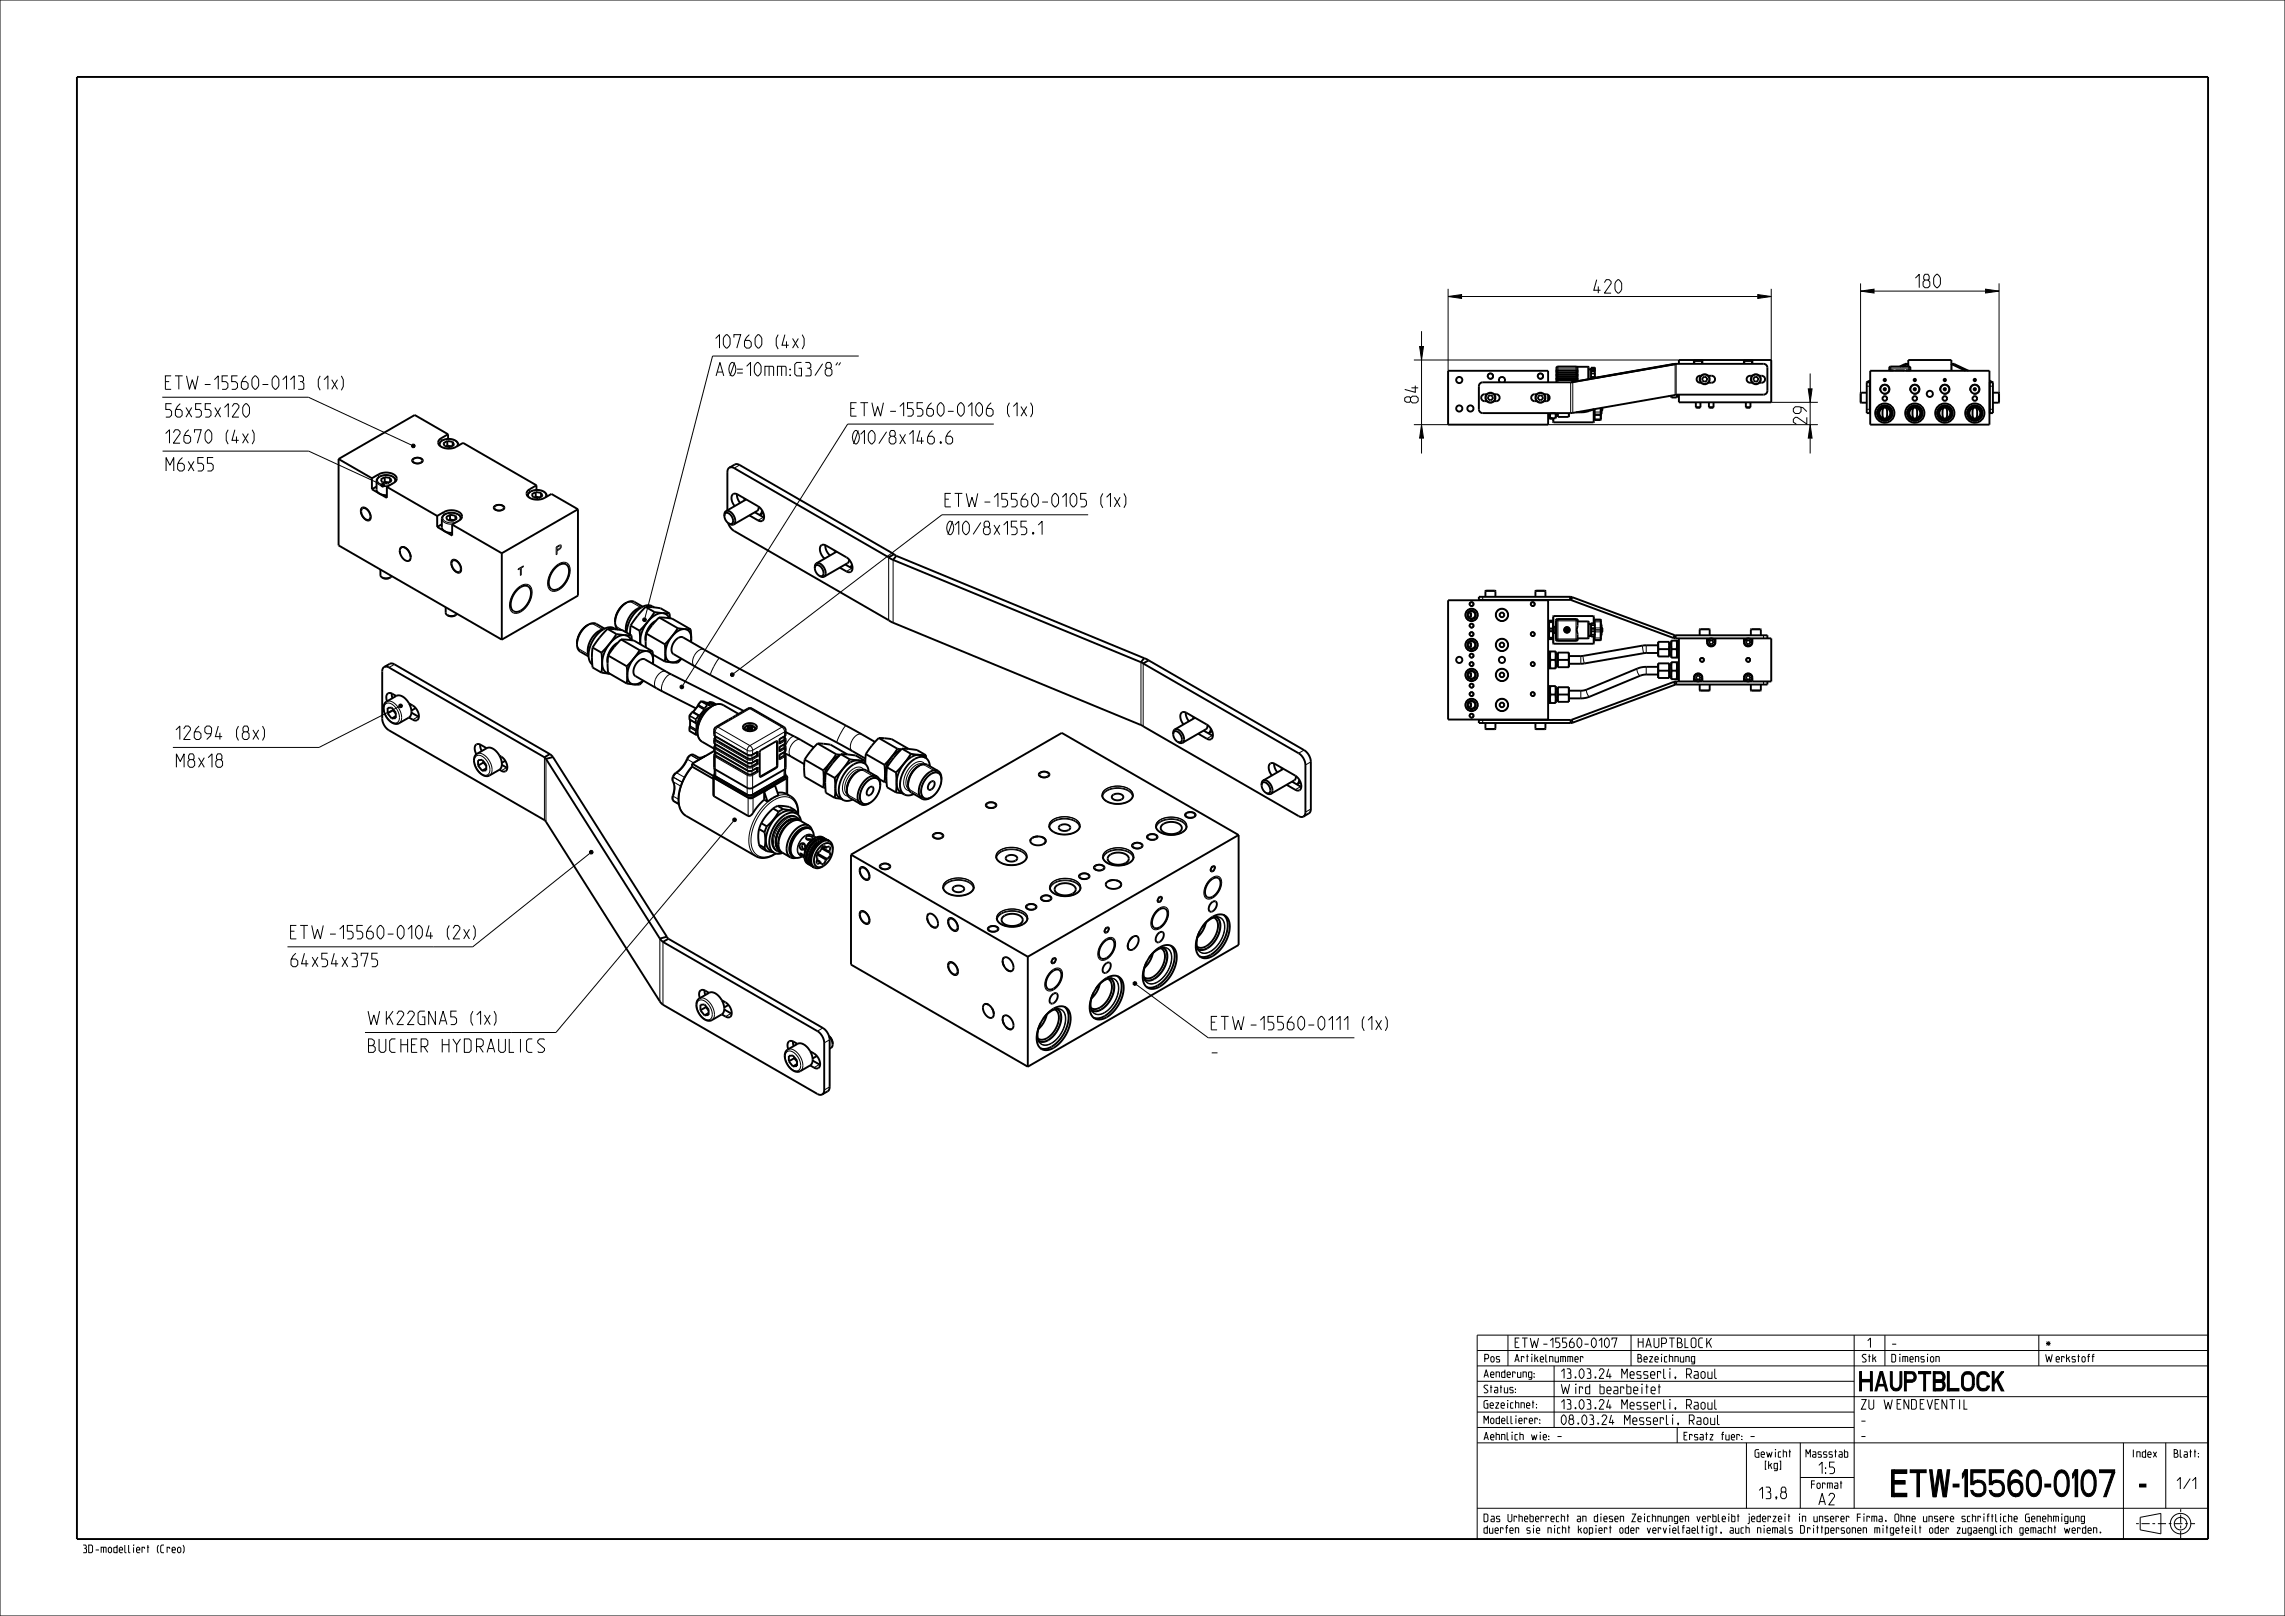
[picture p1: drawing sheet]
<svg xmlns="http://www.w3.org/2000/svg" width="594mm" height="420mm" viewBox="0 0 594 420" stroke-linecap="round" stroke-linejoin="round" font-family="sans-serif">
<defs><g id="words">
<g font-size="9.1">
<text x="468.7" y="389">ETW-15560-0107</text>
<text x="554.4" y="389">-</text>
</g>
<text font-size="6.5" x="483.4" y="361.5">HAUPTBLOCK</text>
<g font-size="4.6">
<text x="414.3" y="76.2">420</text>
<text x="497.9" y="74.8">180</text>
<text x="185.4" y="90.5">10760 (4x)</text>
<text x="42.3" y="101.2">ETW-15560-0113 (1x)</text>
<text x="186.2" y="97.7">AØ=10mm:G3/8&quot;</text>
<text x="368.7" y="104.7" transform="rotate(-90 368.7 104.7)">84</text>
<text x="43.1" y="108.4">56x55x120</text>
<text x="220.5" y="108.2">ETW-15560-0106 (1x)</text>
<text x="469.7" y="110.2" transform="rotate(-90 469.7 110.2)">29</text>
<text x="42.4" y="115.2">12670 (4x)</text>
<text x="221.3" y="115.4">Ø10/8x146.6</text>
<text x="43.2" y="122.4">M6x55</text>
<text x="245" y="131.7">ETW-15560-0105 (1x)</text>
<text x="245.8" y="139">Ø10/8x155.1</text>
<text x="45.1" y="192.2">12694 (8x)</text>
<text x="45.9" y="199.4">M8x18</text>
<text x="74.9" y="244">ETW-15560-0104 (2x)</text>
<text x="75.7" y="251.2">64x54x375</text>
<text x="95" y="266.3">WK22GNA5</text>
<text x="122.4" y="266.3">(1x)</text>
<text x="314.2" y="267.7">ETW-15560-0111 (1x)</text>
<text x="95.8" y="273.5">BUCHER HYDRAULICS</text>
<text x="315" y="274.9">-</text>
</g>
<g font-size="3.9">
<text x="471.5" y="383">1:5</text>
<text x="456.3" y="389.5">13,8</text>
<text x="565.3" y="387">1/1</text>
<text x="472.7" y="391.1">A2</text>
</g>
<g font-size="3.3">
<text x="393.4" y="350.2">ETW-15560-0107</text>
<text x="425.4" y="350.2">HAUPTBLOCK</text>
<text x="485" y="350.2">1</text>
<text x="491.4" y="350.2">-</text>
<text x="531.4" y="350.2">*</text>
<text x="405.4" y="358.2">13.03.24 Messerli, Raoul</text>
<text x="405.4" y="362.2">Wird bearbeitet</text>
<text x="405.4" y="370.2">08.03.24</text>
<text x="405.4" y="366.2">13.03.24 Messerli, Raoul</text>
<text x="422.3" y="370.2">Messerli, Raoul</text>
<text x="483.4" y="370.2">-</text>
<text x="483.4" y="366.2">ZU WENDEVENTIL</text>
<text x="404.9" y="374.2">-</text>
<text x="455.1" y="374.2">-</text>
<text x="483.4" y="374.2">-</text>
</g>
<g font-size="2.6">
<text x="385.7" y="354">Pos</text>
<text x="393.4" y="354">Artikelnummer</text>
<text x="425.4" y="354">Bezeichnung</text>
<text x="483.7" y="354">Stk</text>
<text x="491.4" y="354">Dimension</text>
<text x="531.4" y="354">Werkstoff</text>
<text x="385.4" y="358">Aenderung:</text>
<text x="385.4" y="366">Gezeichnet:</text>
<text x="385.4" y="362">Status:</text>
<text x="385.4" y="370">Modellierer:</text>
<text x="385.4" y="374.2">Aehnlich wie:</text>
<text x="437.4" y="374.2">Ersatz fuer:</text>
<text x="455.5" y="378.7">Gewicht</text>
<text x="457.9" y="381.7">[kg]</text>
<text x="468.8" y="378.7">Massstab</text>
<text x="553.6" y="378.7">Index</text>
<text x="563.8" y="378.7">Blatt:</text>
<text x="470.3" y="386.9">Format</text>
<text x="385.4" y="395.5">Das Urheberrecht an diesen Zeichnungen verbleibt jederzeit in unserer Firma.</text>
<text x="492.6" y="395.5">Ohne unsere schriftliche Genehmigung</text>
<text x="385.4" y="398.5">duerfen sie nicht kopiert oder vervielfaeltigt, auch niemals Drittpersonen</text>
<text x="487.4" y="398.5">mitgeteilt oder zugaenglich gemacht werden.</text>
<text x="21.2" y="403.6">3D-modelliert (Creo)</text>
</g>
</g></defs>
<g fill="none" stroke="#000" stroke-width=".26">
<path d="M0 0h594v420h-594zM376.4 77.1l3.5-.5v1zM376.4 75.1v21.3M379.9 77.1h77M456.9 76.6l3.5 .5-3.5 .5zM460.4 75.1v18.5M483.7 75.7l3.5-.5v1zM483.7 73.7v28.5M487.2 75.7h29M516.2 75.2l3.5 .5-3.5 .5zM519.7 73.7v28.5M223.2 92.5h-38l-17.5 68.1"/>
<path d="M367.5 93.6h68.9M369 90.1h1l-.5 3.5zM369.5 86.1v4M369.5 93.6v16.8M386.7 98a.8 .8 0 0 1 .7-1 .8 .8 0 0 1 .8 .8 .8 .8 0 0 1-1 .7M399.7 98a.8 .8 0 0 1 .7-1 .8 .8 0 0 1 .8 .8 .8 .8 0 0 1-1 .7M404.6 98.8h5.5M404.6 98.2h5.5M404.6 97.8h5.5M404.6 97.2h5.5M404.6 96.8h5.5M404.6 96.2h5.5"/>
<path d="M404.6 95.7h5.5M405 95.3v4.1M408.3 99.4v8M408.9 99.3v8M409.7 95.3v3.8M412.8 95.3v3.3M413.6 98h.9M413.6 97.9h.9M413.6 97.2h.9M413.6 97.1h.9M413.6 97h.9M413.6 96.5h.9"/>
<path d="M413.6 96.3h.9M413.6 95.9h.9M413.6 95.8h.9M413.6 95.6h.9M414.5 96.6h.1M414.5 95.6h.1M414.5 95.6v2.7M414.5 96.5h.1M414.5 98.1h.1M414.5 97h.1M414.5 96.3h.1M414.5 95.8h.1"/>
<path d="M414.5 98h.1M414.5 98l-.9 .1M414.5 97v.1M414.5 96.5l.1 .1h-1M414.5 96.5v.1M414.5 98v.1M414.5 96.3l.1 .1M414.5 95.6l.1 .1M435 94.6v.1M435.5 94.7v8M435.6 94.6h.1M435.7 94.6v8"/>
<path d="M440.4 93.9h2M453.4 93.9h2M470.6 97.1v4M486.1 99.3v3.3M491.1 96.2h1.2M491.1 95.7h5.5M491.5 95.3v1.1M495.5 96.2h1.1M496 94.6v.7M496.2 95.3v1.1M507.4 94.7v1.7M517.2 99.3v3.3"/>
<path d="M42.2 103.2h38l26.8 12.5M42.3 117.2h38l18.8 8.7M107 115.7l.3-.3 .5 .1 .1 .4-.1 .4-.5 .1-.3-.3zM107.3 119.2l.9-.3h.9l.8 .5 .1 .5-.9 .6h-1.2l-.8-.6zM114.2 115.6v.1M114.7 113.9v.7M118.4 116.2l.1-.1a1.03 1.03 0 0 0 .3-1.1 1.03 1.03 0 0 0-.9-.7 2.52 2.52 0 0 0-3.5 1l.1 .5 .4 .4M119.2 115.6l-.1 .2M258.4 110.2h-38l-42.9 67.9M367.5 110.4h8.9M369.5 110.4l.5 3.5h-1zM369.5 113.9v4"/>
<path d="M402.4 110.4h70.2M403.9 108.7v1.1M410.9 107v.2M413.3 106.5l-.1 .3M414.2 106.4v3.4M414.4 106.4v.8M414.4 107.5v1M414.5 107.1l1.7 .1M416 106.1v3.1M416.2 107.6l-1.7 .1M416.2 107.6h.1M416.2 107.8l-.2 .2h-1.5"/>
<path d="M416.2 108.8l-1.7 .1M460.4 104.6h12.2M470.1 101.1h1l-.5 3.5zM470.6 110.4l.5 3.5h-1zM470.6 113.9v4M483.8 102.1v2.6M485.3 106.4h.8M485.3 100.4h.8M486.1 104.2v3.1M488.1 107.9a1.9 1.9 0 0 1 1.7-2.4 1.9 1.9 0 0 1 2.1 2 1.9 1.9 0 0 1-2.4 1.7M488.7 101.5a1.32 1.32 0 0 1 1.2-1.6 1.32 1.32 0 0 1 1.4 1.4 1.32 1.32 0 0 1-1.7 1.1M495.9 107.9a1.91 1.91 0 0 1 1.7-2.4 1.91 1.91 0 0 1 2.1 2 1.91 1.91 0 0 1-2.4 1.7"/>
<path d="M496.5 101.5a1.32 1.32 0 0 1 1.2-1.6 1.32 1.32 0 0 1 1.4 1.4 1.32 1.32 0 0 1-1.7 1.1M503.7 107.9a1.91 1.91 0 0 1 1.7-2.4 1.91 1.91 0 0 1 2.1 2 1.91 1.91 0 0 1-2.4 1.7M504.3 101.5a1.32 1.32 0 0 1 1.2-1.6 1.32 1.32 0 0 1 1.4 1.4 1.32 1.32 0 0 1-1.7 1.1M511.5 107.9a1.91 1.91 0 0 1 1.7-2.4 1.91 1.91 0 0 1 2.1 2 1.91 1.91 0 0 1-2.4 1.7M512.1 101.5a1.32 1.32 0 0 1 1.2-1.6 1.32 1.32 0 0 1 1.4 1.4 1.32 1.32 0 0 1-1.7 1.1M517.2 104.2v3.1M517.3 106.4h.8M517.3 100.4h.8M519.5 102.1v2.6M93.9 132l.4-.2h.5l1.2 1 .5 1.6-.1 .6-.3 .3-.5 .1-.5-.2-1-1-.4-1.1zM97.9 125a2.34 2.34 0 0 0 2.8 1.4M98.4 123.3v.7"/>
<path d="M98.5 124.1a2.92 2.92 0 0 1 4.1 .5v.5l-.5 .6a2.88 2.88 0 0 1-3.9-.7zM99.1 125.9l.3-.3 .4 .1 .2 .4-.2 .4-.4 .1-.3-.3zM102.9 125v.1M114.9 134.8a2.34 2.34 0 0 0 2.8 1.4M115.4 133.1v.7M115.4 133.9a2.92 2.92 0 0 1 4.2 .5l-.1 .5-.5 .6a2.88 2.88 0 0 1-3.9-.7zM119.3 135.3h-.1M119.9 134.8v.1M128.5 131.5l.8-.4 1 .1 .8 .4 .1 .5-.9 .6-1.1 .1-.9-.5v-.5zM137.1 128.9h.1M137.7 127.2v.7M141.4 129.5l.1-.1a1.03 1.03 0 0 0 .3-1.1 1.03 1.03 0 0 0-.9-.7 2.52 2.52 0 0 0-3.5 1l.1 .5 .4 .4"/>
<path d="M142.1 128.9v.2M192.3 120.9l-1.4 .8M198.5 134.4l-1.5 .8M282.9 133.8h-38l-54.1 41.3M117.4 145.6l.4-.3 .5 .1 1.2 1 .5 1.6-.1 .5-.3 .4-.5 .1-.5-.2-.9-.9-.5-1.2zM134.3 153.1l1.7-1.1 1-.1 .8 .4 .3 .5 .2 1.3-.5 2-1.3 2-1.3 1-1.4 .3-.9-.5-.3-.6-.2-1 .5-2.1zM134.7 147.9l1.4-.8v.2l-.6 .3v1.8l-.2 .2v-1.9l-.6 .4zM144.2 147.4l1.1-.9 .6-.3 1-.1 .8 .5 .3 .4 .2 1.2-.5 2.2-1.3 2-1.7 1.2-1 .1-.5-.2-.6-.7-.2-1.9 .8-2.2zM144.6 142.2l1.1-.6a.66 .66 0 0 1 .3 .6 .66 .66 0 0 1-.5 .6l-.7 .4v.9l-.2 .1zM144.8 142.2l.9-.3-.1 .5-.8 .5zM160.7 158.8l-.8 2.2M160.7 158.8h.1"/>
<path d="M160.9 158.4l-.2 .4M160.9 158.4h.1M161.2 158l-.3 .4M161.2 158h.1M164.4 156.6l2.2 1.3M164.5 156.7l-.9-.2-.7 .1-.9 .6-.8 .8M221.4 147.7l-1.4 .8M231 144.9v16.3M232.2 145.5v16.3M382 157.2a.6 .6 0 0 1 .5-.8 .6 .6 0 0 1 .6 .7 .6 .6 0 0 1-.7 .5M385.4 155.1v.8M386.1 153.7h2.6"/>
<path d="M397.9 157.2a.6 .6 0 0 1 .5-.8 .6 .6 0 0 1 .6 .7 .6 .6 0 0 1-.7 .5M399.1 153.7h2.6M102.5 172.7l-1.4 .8M150 167.1l.2 1.1 .6 .7M150 167.1h.1M150 166.7v.4M150 166.7h.1M150.8 164.5l-.8 2.2M150.8 168.8l2.2 1.3M150.8 164.5h.1M151 164.1l-.2 .4M151 164.1h.1"/>
<path d="M151.3 163.7l-.3 .4M151.3 163.7h.1M151.9 163l-.6 .7M152 163h-.1M154.5 162.3l2.2 1.3M154.6 162.4l-.6-.2h-.6l-1.4 .8M159.9 161.4l.2 1.1 .6 .6M159.9 161.4h.1M159.9 161v.4M159.9 161h.1M160.7 163.1l2.2 1.3M167.1 160.9l.3-.3 .5 .1 .1 .4-.1 .4-.5 .1-.3-.3z"/>
<path d="M173.2 174.5a2.51 2.51 0 0 0-2.9 2.2 1.74 1.74 0 0 0 .4 2.2M174.5 175.3a2.92 2.92 0 0 0-2.3 2.5 1.54 1.54 0 0 0 .1 1.9M176.8 178.3l.3-.2h.5l.1 .4-.1 .4-.5 .1-.3-.2zM183.1 168.8a2.77 2.77 0 0 0-3 2.7v1l.5 .7M187.1 171l-1.4 2.1-1 2.4M189.9 175.1l.3-.2 .5 .1 .2 .4-.2 .3-.5 .1-.3-.2zM296.6 172.1v16.3M297.2 172.4v16.4M382 178.4a.6 .6 0 0 1 .5-.8 .6 .6 0 0 1 .6 .7 .6 .6 0 0 1-.7 .5M382 172.8a.6 .6 0 0 1 .5-.8 .6 .6 0 0 1 .6 .7 .6 .6 0 0 1-.7 .5M382 170.6a.6 .6 0 0 1 .5-.8 .6 .6 0 0 1 .6 .7 .6 .6 0 0 1-.7 .5M382 165a.6 .6 0 0 1 .5-.8 .6 .6 0 0 1 .6 .7 .6 .6 0 0 1-.7 .5"/>
<path d="M382 162.8a.6 .6 0 0 1 .5-.8 .6 .6 0 0 1 .6 .7 .6 .6 0 0 1-.7 .5M397.9 172.8a.6 .6 0 0 1 .5-.8 .6 .6 0 0 1 .6 .7 .6 .6 0 0 1-.7 .5M397.9 165a.6 .6 0 0 1 .5-.8 .6 .6 0 0 1 .6 .7 .6 .6 0 0 1-.7 .5M403.9 160.1v7.2M404.6 166.1h5.5M404.6 161.4h5.5M405 161v5.5M407.2 163.2a.51 .51 0 0 0-.4 .5 .51 .51 0 0 0 .4 .5M407.4 163.2a.51 .51 0 0 1 .5 .5 .51 .51 0 0 1-.5 .5M409.7 161v5.5M410.9 170.5v2M410.9 179.5v2"/>
<path d="M411.6 170.5l.3 1.9M412.5 179.2l.1 1.1 .7 .8M412.8 161.5v4.4M413.6 165.4h.9M413.6 165h.9M413.6 164.9h.9M413.6 164.8h.9M413.6 164.1l.9 .1M413.6 164.1h.9M413.6 163.7h.9M413.6 163.3h.9M413.6 163.2h.9"/>
<path d="M413.6 162.6h.9M413.6 162.5h.9M413.6 162.4h.9M413.6 162h.9M414.2 160.1v1.9M414.2 165.4v1.9M414.4 161.4v.2M414.4 161.8v.2M414.4 165.4v.2M414.4 165.8v.3M414.5 163.7h.1M414.5 162v.1"/>
<path d="M414.5 162v3.4M414.5 165h.1M414.5 164.1h.1M414.5 163.3h.1M414.5 162.5h.1M414.5 162.4h.1M414.5 165.4h.1M414.5 163.7v.1M414.5 162.4v.1M414.5 163.7h-.9M414.5 162.1h.1M414.5 163.3l.1 .1"/>
<path d="M414.5 161.1h1.5l.2 .2M414.5 161.6h1.7M414.6 163.4h.1M414.6 162.4l-.1 .1M414.6 164.1h-.1M414.6 164.1h.1M414.6 163.2h1.4l.2 .2M414.6 163.7h1.6M414.6 162.4h.1M414.6 163.7l-.1 .1M414.6 164l-.1 .1M414.6 165.3l-.1 .1"/>
<path d="M416 161v5.4M416.2 166.1l-.2 .2h-1.5M416.2 164.1l-.2 .1h-1.4M416.2 165.8h-1.7M425.6 173.8l.1 1 .7 .8M427 167.8l.3 2M427.9 167.7v2M427.9 173.3v2M441.8 179.4h2.6M441.8 163.7h2.6M441.9 171.7a.6 .6 0 0 1 .5-.8 .6 .6 0 0 1 .6 .7 .6 .6 0 0 1-.7 .5M453.9 171.7a.6 .6 0 0 1 .5-.8 .6 .6 0 0 1 .6 .7 .6 .6 0 0 1-.7 .5"/>
<path d="M455.1 179.4h2.6M455.1 163.7h2.6M458.4 165.1v.8M458.4 177.1v.8M100.2 183a1.93 1.93 0 0 1 2.7 1 2.79 2.79 0 0 1 .4 3.8 2.63 2.63 0 0 1-3.1-2 2.52 2.52 0 0 1 0-2.8zM100.5 182.3a2.66 2.66 0 0 1 3.1 1.8 2.94 2.94 0 0 1 .2 3.8l-.1 .1M103.7 183.2l.3-.2 .4 .1 .2 .4-.2 .3-.4 .1-.3-.2zM103.7 183.7l-20.8 10.6h-38M108.7 186.2l-1.4 .9M123.7 196.6a1.93 1.93 0 0 1 2.7 1 2.79 2.79 0 0 1 .4 3.8 2.63 2.63 0 0 1-3.1-2 2.52 2.52 0 0 1 0-2.8zM124 195.9a2.66 2.66 0 0 1 3.2 1.7 2.94 2.94 0 0 1 .1 3.9h-.1M131.7 199.5l-1.4 .8"/>
<path d="M141.5 196.8v16.3M141.9 197.2v16.4M178.6 197.2l.2 .2M178.8 197.4a7.8 7.8 0 0 1-2.9 3.5M178.8 197.4l1.5 .9M179.2 189.8h.1M179.2 186.1l.1 .1M179.2 189l.1 .1M179.2 186.8l.1 .1M179.2 186.1h.1M179.2 189h.1M179.2 189.9h.1"/>
<path d="M179.3 186v.2M179.3 186h.1M179.3 188.9l1.6 1M179.3 189.9h.1M179.3 185.9h.1M179.3 186.9v.1M179.3 186.2v.7M179.3 189.1v.8M179.3 190h.1M179.3 189.1h.1M179.3 186.2h.1M179.3 187h.1"/>
<path d="M179.3 189.1l1.6 .9M179.3 187l1.6 .9M179.3 190l.1 .1M179.3 190l1.6 .9M179.3 186.1l1.6 .9M179.3 187l.1 .1M179.3 189v.1M179.4 185.9v.1M179.4 185.9l-.1 .1M179.4 186l-.1 .1M179.4 186l1.5 .9M179.5 196.3h.1"/>
<path d="M179.4 188.8l-.1 .2M179.4 188.8l1.6 .9M179.4 187.1l.1 .1M179.5 196.2l.2 .1M179.5 188.7l-.1 .1M179.5 187.2v1.5M179.5 188.7l1.6 .9M179.5 187.2l1.6 .9M179.5 196.3h.2M179.7 196.3l-.9 1.1M179.7 196.3l2 1.1M179.7 196.3h.1"/>
<path d="M179.9 185.2h.1M180 185.2l-.6 .7M180 185.1h.1M180 185.2h.1M180 185.2l1.6 .9M180.1 185.1l-.1 .1M180.1 185.1h.1M180.1 185.1l1.6 .9M180.2 185.1l1.6 .9M180.2 185.1h-.1M180.3 185l-.1 .1M180.3 185l1.6 .9"/>
<path d="M180.4 196.2l-.7 .1M181.5 183.6l-1.2 1.4M181.5 183.6l1.6 .9M181.5 183.2v.1M181.5 183.5v.1M181.5 183.5h.1M181.5 183.5l1.6 .9M181.5 183.1h.1M181.5 183.3v.2M181.6 183.3h-.1M181.6 183.3l1.5 .9M181.6 183.1v.1"/>
<path d="M181.6 183.1l-.1 .2M181.6 183.2v.1M181.6 183.2l1.6 .9M182.1 182.4h.1M182.2 182.4l-.6 .7M182.3 182.4h-.1M182.3 182.4l1.5 .9M182.3 182.3h.1M182.4 182.3h.1M182.4 182.3l-.2 .1M182.4 182.3l.6 .1M182.4 182.3l-.1 .1"/>
<path d="M182.4 182.3l1.5 .9M182.7 196.9l-1 .1M182.9 182.3h.1M182.9 182.3l.1 .1M183 182.4h.1M183 182.4l1.6 .9M183.2 196.5l-.1 .1M183.5 182.6l.8 .1M184.3 182.7l1.1 .6M184.4 182.7h-.1M184.4 182.7l1.1 .6M184.4 182.5l.1 .1"/>
<path d="M184.5 182.6l-.1 .1M184.6 182.6h-.1M184.6 182.6l1.1 .6M184.6 182.5h.1M184.6 182.5l-.1 .1M184.6 182.5l.6 .1M184.6 182.5v.1M184.6 182.5l1.2 .7M185.2 182.5h.1M185.2 182.5v.1M185.2 182.6h.1M185.3 182.6h.1"/>
<path d="M185.3 182.6l.8 .5M185.6 192.2l.3 .4M185.6 194.3l.3 .4M185.6 196.3l.3 .4M185.6 190.9l.3 .4M185.6 194.9l.3 .5M185.6 192.9l.3 .4M185.6 189.8l.3 .4M185.7 195.3l-5.7 3.2v.8a12.1 12.1 0 0 0-3.1 10.9l.5 1 .9 .8M185.9 193.3l.1 .1M185.9 195.4l.1 .1M185.9 191.3l.1 .1"/>
<path d="M185.9 190.2v1.1M185.9 192.6v.7M185.9 194.7v.7M185.9 196.7v3.3M185.9 196.7l8.3 4.8M185.9 195.4l8.3 4.8M185.9 194.7l8.3 4.8M185.9 193.3l8.3 4.8M185.9 192.6l8.3 4.8M185.9 191.3l8.3 4.8M185.9 190.2l8.3 4.8M186.1 191.5l-.2 1.1"/>
<path d="M186.1 193.5l-.2 1.2M186.1 195.5l-.2 1.2M186.1 188.9l.5 .1M186.6 189l-.5 .5-.2 .7M186.6 189l8.3 4.8M188.1 183.3a4 4 0 0 0-4.6 1.8 6.5 6.5 0 0 0-1.5 7.2l.6 .5M193.5 189.4l-.1 .2M193.6 189.4h-.1M193.6 189.3l.2 .5M194.2 195l.7 .2 .7-.2M194.2 196.1l.7 .1 .7-.1M194.2 199.5l.7 .1 .7-.1"/>
<path d="M194.2 197.4l.7 .2 .7-.2M194.2 196.1l.1 .1M194.2 198.1l.7 .2 .7-.2M194.2 198.1l.1 .1M194.2 195v1.1M194.2 197.4v.7M194.2 199.5v.7M194.4 198.3l-.2 1.2M194.4 196.2l-.2 1.2M194.4 184.1l.5 .1M194.9 184.2l-8.3 4.8M194.9 184.2l8.3 4.8"/>
<path d="M194.9 193.8l-.5 .5-.2 .7M194.9 193.8l.5 .5 .2 .7M195.4 184.1l-.5 .1M195.5 198.3l.1 1.2M195.5 196.2l.1 1.2M195.6 196.1v.1M195.6 198.1v.1M195.6 195v1.1M195.6 197.4v.7M195.6 199.5v.7M195.6 188.6a1.28 1.28 0 0 0-1.9 .8l.2 .2M196 188.8l.1 .2a.76 .76 0 0 1-.1 .8 .76 .76 0 0 1-.8 .2l-1-.2"/>
<path d="M196.3 189.3l-.4 .6M196.3 189.4l.2 .2M197 195.3l-1.4 .8M197 196.7l-1.4 .7M197 197.3l-1.4 .8M197 198.7l-1.4 .8M197 199.4l-1.4 .8M201.6 199.5l.1 .1M202 198.9l.1 .1M202 192.8l.1 .1M203.2 189l.5 .5 .3 .7M203.2 189l-8.3 4.8"/>
<path d="M203.7 188.9l-.5 .1M203.8 191.5l.2 1.1M203.8 195.5l.2 1.2M203.8 193.5l.2 1.2M204 191.3l-.1 .1M204 193.3l-.1 .1M204 195.4l-.1 .1M204 190.2v1.1M204 192.6v.7M204 194.7v.7M204 196.7v3.3M204 190.2l-8.4 4.8"/>
<path d="M204 191.3l-1.4 .7M204 192.6l-1.4 .8M204 193.3l-1.4 .8M204 194.7l-1.4 .7M204 195.4l-1.4 .7M204 196.7l-1.4 .8M204 195.5l.3 .4M204.2 190.9l-.2 .4M204.2 189.8l-.2 .4M204.2 192.2l-.2 .4M204.2 194.3l-.2 .4M204.2 196.3l-.2 .4"/>
<path d="M204.2 194.9l-.2 .5M204.2 192.9l-.2 .4M206.5 191.4a2.92 2.92 0 0 0-2.3 2.6M208.2 192.3a2.51 2.51 0 0 0-2.9 2.2 1.74 1.74 0 0 0 .4 2.1M219.9 188.6l-1.4 2-.9 2.4M224.1 190.9a2.77 2.77 0 0 0-3 2.7v.9l.5 .7M239.9 198.6a3 3 0 0 0-3.4 1.8 3.7 3.7 0 0 0-.4 4.6l.1 .1M240.4 198.6a1.93 1.93 0 0 0-2.9 0 5.6 5.6 0 0 0-2.2 6.3l.5 .4 .6 .2M315.1 191.2l-1.4 .8M339 195l-1.4 .8M340.8 198l-1.4 .8M382 186.2a.6 .6 0 0 1 .5-.8 .6 .6 0 0 1 .6 .7 .6 .6 0 0 1-.7 .5"/>
<path d="M382 180.6a.6 .6 0 0 1 .5-.8 .6 .6 0 0 1 .6 .7 .6 .6 0 0 1-.7 .5M385.4 187.1v.8M386.1 189.4h2.6M397.9 180.6a.6 .6 0 0 1 .5-.8 .6 .6 0 0 1 .6 .7 .6 .6 0 0 1-.7 .5M399.1 189.4h2.6M174.9 206.8l.1 .2M174.9 201.9l.2 .1M174.9 201.9h.1M174.9 203.1l.1 .1M175 208h.1M175 208l.1 .1M175 203.2a4.5 4.5 0 0 1 0 3.8"/>
<path d="M175 207v1M175 207l1.4 .7M175 203.2l2 1.1M175.1 208.1h.1M175.1 202l-.1 1.2M175.1 208.1l1.4 .8M175.1 202l2.2 1.3M175.1 202h.1M175.1 208.1l.1 .2M175.7 200.9h.2M175.9 200.9l-.8 1.1M175.9 200.9l2 1.1"/>
<path d="M178.3 212v.1M185.7 202.3v4.7M186 201.8v.5M186.1 200.1v1.7M190.5 212.9l.3-.3 .5 .1 .1 .4-.1 .4-.5 .1-.3-.3zM190.6 213.5l-46.1 54.8h-49.6M194.2 200.2l.7 .1 .7-.1M194.2 201.5l.7 .2 .7-.2M194.2 200.2l.1 .1M194.2 201.5v5.6M194.4 200.3l-.2 1.2M194.5 207.3v4.8"/>
<path d="M195.5 200.3l.1 1.2M195.6 200.2v.1M195.6 201.5v5.6M195.8 207.3v4M197 200.7l-1.4 .8M197.7 201.8l.2 .1M203.8 200.1v1.7M203.9 201.8v.5M204.4 202.4v3.9M204.8 213.2a6.6 6.6 0 0 0-3 7.1l.5 .6 .6 .3M204.8 213.2a2.23 2.23 0 0 1 2.8-.1 2.22 2.22 0 0 0-2.8 .1zM205.4 213.8a6.7 6.7 0 0 0-3 5.2"/>
<path d="M205.5 207a5.7 5.7 0 0 0-6.4 1.8 12.7 12.7 0 0 0-4.2 11.7l.7 1.3 .9 .7M206.1 213.4l-.6 .2a5.8 5.8 0 0 0-3.1 6.2M206.6 213h.1M206.6 213l.2 .1M206.7 213.2a3.7 3.7 0 0 0-3.9 2.3 4.2 4.2 0 0 0-.4 4.8l.1 .1a4.6 4.6 0 0 1 .8-5.5 3.4 3.4 0 0 1 3.3-1.7M206.7 213l.1 .1M206.8 213.1h.1M206.8 213.1h.2M206.9 212.3a4 4 0 0 0-4.5 2.1 5.6 5.6 0 0 0-1 6.3l.4 .4M207.2 212.5a3.2 3.2 0 0 0-3.7 1.2 6.6 6.6 0 0 0-2.1 6.8l.5 .5M207.4 211.7a3.9 3.9 0 0 0-2.6-4.6 7.5 7.5 0 0 0-6.7 3.6 10.7 10.7 0 0 0-2.4 10.3 3.6 3.6 0 0 0 5.5 1l.1-.1M209.4 217.1a3.9 3.9 0 0 0-1.8 5l.4 .2"/>
<path d="M209.4 217.1h.1M209.4 217.1a1.28 1.28 0 0 1 1.8 0M211 217a2.79 2.79 0 0 0-3.2 2.1 2.3 2.3 0 0 0 .2 3.1M211.2 218.2a4.3 4.3 0 0 0-2.1 4.2M211.2 218.2h.1M211.3 218.2a4.8 4.8 0 0 0-2.2 3.7M211.7 217.9l-.5 .3M214.6 218v.1M214.6 218a4.3 4.3 0 0 0-4.2 3.4 3.1 3.1 0 0 0 .2 3.4M214.6 218a3 3 0 0 0-3.5 1.6 4.1 4.1 0 0 0-.7 5.1l.2 .2M214.6 218.1h.2M224 200a3 3 0 0 0-3.4 1.8 3.7 3.7 0 0 0-.4 4.6l.1 .1"/>
<path d="M224.5 200a1.93 1.93 0 0 0-3 0 5.6 5.6 0 0 0-2.1 6.3l.5 .4 .6 .2M226.9 208.1v.1M227.2 207.8l-.3 .3M227.2 207.8h.1M228 206.7l-.8 1.1M228 202.4l-3.3-2-.9-.2-1.5 .7-1.4 1.7-.7 1.9 .1 1.7 .6 .7 3.4 1.9M228.1 206.7h-.1M228.8 204.5l-.7 2.2M228.8 204.5h.1M228.8 204.1l-.4-1.4-.4-.4-.8-.1-1.6 .7-1.4 1.8-.7 2.1 .2 1.2 .2 .4 .6 .5 .6 .1 .7-.2 1.1-.6M228.8 204.1v.4M228.8 204.1h.1"/>
<path d="M242.6 216.7l.8-.3h1l.8 .5 .1 .5-.7 .6h-1.3l-.9-.6zM243.1 206.4h.1M244 205.3l-.9 1.1M244 200.9l-3.4-1.9-.9-.2-1.5 .7-1.4 1.6-.7 2 .1 1.7 .6 .6 3.4 2M244 205.2v.1M244.6 203.5l-.6 1.7M244.6 203.5h.1M244.7 203.1l-.1 .4M244.7 203v.1M244.7 202.6v.4M244.7 202.6l-.2-1-.4-.5-.5-.3h-.9l-.6 .3-1.1 .9-1.2 1.9-.3 2.1 .1 .6 .5 .7 .6 .3 .7-.1 .9-.4 .8-.7M244.7 202.6h.1"/>
<path d="M256.4 208.8l.7-.3h1.1l.8 .4 .1 .5-.7 .6-1.3 .1-.9-.5v-.5zM270.2 200.8l.9-.3h.9l.8 .5 .1 .5-.6 .5-1.5 .1-.8-.6zM272.7 214.6h.1M272.7 214.6l.3 .9 .9 .7M272.7 214.6a2.92 2.92 0 0 1 3.1-2.2 4.4 4.4 0 0 1 4.9 1.8v.4M272.8 214.6l-.1 .2M272.8 214.6h.1M272.8 214.6a4.6 4.6 0 0 1 5.4-1.8 3.1 3.1 0 0 1 2.5 1.8M272.9 215.2a2.73 2.73 0 0 1 2.8-2.3 4.2 4.2 0 0 1 4.9 1.9v.4M273.9 216.2h.1M280.7 214.6h.1M280.7 214.6v.2"/>
<path d="M280.8 214.6a3 3 0 0 1-3.1 2.2h-2l-1.8-.6M280.8 214.6h.1M280.8 214.6a3.1 3.1 0 0 0-3.3-2.3 4.3 4.3 0 0 0-4.8 1.9v.4M286.5 206.7a2.92 2.92 0 0 1 3.1-2.3 4.4 4.4 0 0 1 4.9 1.9v.4M286.6 206.7l-.1 .1M286.6 207.2a2.73 2.73 0 0 1 2.9-2.2 4.2 4.2 0 0 1 4.9 1.8v.4M287 205.5a5.5 5.5 0 0 1 7.4 .4 1.92 1.92 0 0 1-1.6 2.6 5.1 5.1 0 0 1-6.2-1.4 1.5 1.5 0 0 1 .4-1.6zM287.7 208.3h.1M294.4 219.3l.7-.3h1.1l.8 .4 .1 .5-.7 .6-1.3 .1-.9-.6zM294.5 206.7h.1M294.5 206.7a4.2 4.2 0 0 0-4.6-1.9 3.5 3.5 0 0 0-3.3 1.9M294.5 206.7v.1"/>
<path d="M298.3 217l.7-.3h1.1l.7 .4 .2 .6-.7 .6h-1.3l-.9-.4v-.5zM300.5 214.7a3.1 3.1 0 0 1 3.2-2.3 4.2 4.2 0 0 1 4.7 2l.1 .3M300.5 214.7v.2M300.5 214.7h.1M300.5 214.7a4.2 4.2 0 0 1 4.6-1.9 3.6 3.6 0 0 1 3.3 1.9M307.3 216.3h.1M308.2 211.3l.7-.3h1.1l.8 .5 .1 .5-.6 .5-1.4 .1-.9-.5v-.5zM308.4 215.3a2.73 2.73 0 0 0-2.9-2.3 4.2 4.2 0 0 0-4.9 1.9v.4M308.4 214.7h.1M308.4 214.7l.1 .2M308.5 214.7a2.72 2.72 0 0 0-2.7-2.2 4.7 4.7 0 0 0-5.3 1.7 2.08 2.08 0 0 0 1.9 2.5 6.4 6.4 0 0 0 4.9-.4M308.5 214.7l-.3 .9-.9 .7"/>
<path d="M338.1 204.4l-1.4 .9M340.8 210.3l-1.4 .8M153.3 221.3l.3-.3 .4 .1 .2 .4-.2 .4-.4 .1-.3-.3zM153.3 221.8l-30.4 24.3h-48.2M201.3 221.9h.1M201.5 221.8l-.2 .1M201.9 221l.2 .2M202.3 220.5h.1M202.3 220.5l.2 .1M202.5 220.6l.1 .1M202.5 220.6h.1M202.6 220.7h.1"/>
<path d="M208 222.3h.1M208 222.3l.2 .1M209.1 221.9h.1M210.6 224.8l.3 .2M223.6 225.4l.4-.2 .5 .1 1.1 .9 .5 1 .1 .6-.1 .6-.3 .4h-.5l-.5-.1-.9-.9-.5-1.3zM223.6 236.9l.4-.3 .5 .1 .5 .3 .7 .8 .5 1.5-.1 .5-.3 .4-.5 .1-.5-.2-.9-.9-.5-1.2zM228.8 224.7l1-.4 .8 .1 .7 .3 .2 .7-.9 .6h-1.1l-.8-.5-.1-.5zM245.1 230.5h.1M245.1 230.5l.3 .9 .9 .7M245.2 230.5a2.92 2.92 0 0 1 3-2.2 4.4 4.4 0 0 1 4.9 1.8l.1 .4M245.2 230.6v.1M245.2 230.6h.1"/>
<path d="M245.2 230.6a4.6 4.6 0 0 1 5.4-1.8 3.1 3.1 0 0 1 2.5 1.8M245.3 231.1a2.73 2.73 0 0 1 2.9-2.2 4.2 4.2 0 0 1 4.8 1.8v.4M246.3 232.1v.1M246.6 238.7l.4-.2h.5l1.1 1 .6 1.6-.2 .6-.3 .3-.4 .1-.6-.2-.9-.9-.4-1.2zM253.1 230.6h.1M253.1 230.6v.1M253.2 230.5a3 3 0 0 1-3.1 2.3l-2-.1-1.8-.5M253.2 230.5h.1M253.2 230.5a3.1 3.1 0 0 0-3.3-2.3 4.3 4.3 0 0 0-4.8 1.9v.4M258.9 222.6a2.72 2.72 0 0 1 2.8-2.3 4.7 4.7 0 0 1 5.2 1.8 2.08 2.08 0 0 1-1.9 2.4 6.4 6.4 0 0 1-4.9-.3M258.9 222.6l.3 .8 .9 .8M258.9 222.6a2.92 2.92 0 0 1 3.1-2.3 4.4 4.4 0 0 1 4.9 1.9v.4"/>
<path d="M259 222.6v.2M259 222.6h.1M259 222.6a4.6 4.6 0 0 1 5.4-1.8 3.1 3.1 0 0 1 2.5 1.8M259.1 238.6h.1M259.1 238.6a3.1 3.1 0 0 1 3.2-2.3 4.3 4.3 0 0 1 4.8 1.9l.1 .4M259.1 223.1a2.73 2.73 0 0 1 2.8-2.2 4.2 4.2 0 0 1 4.9 1.8v.4M259.1 238.6a3 3 0 0 0 3.1 2.2 4.4 4.4 0 0 0 4.9-1.8l.1-.4M259.1 238.6a3.1 3.1 0 0 1 3.2-2.3 4.2 4.2 0 0 1 4.8 2v.3M259.2 238.6l-.1 .2M259.2 238.6h.1M259.2 238.6a4.2 4.2 0 0 1 4.6-1.9 3.6 3.6 0 0 1 3.3 1.9M260.1 224.2h.1"/>
<path d="M266.8 235.2l1-.4 .8 .1 .7 .3 .2 .7-.6 .5-1.4 .1-.8-.5-.1-.5zM266.9 222.6h.1M266.9 222.6v.2M267 239.2a2.73 2.73 0 0 0-2.9-2.3 4.2 4.2 0 0 0-4.8 1.9l-.1 .4M267.1 238.6h.1M267.1 238.6v.2M267.2 238.6h.1M270.7 233l1-.4 .8 .1 .8 .4 .1 .5-.6 .6-1.4 .1-.8-.5-.1-.5zM272.9 230.6a2.87 2.87 0 0 1 2.9-2.3 4.5 4.5 0 0 1 5.1 2 1.82 1.82 0 0 1-1.1 1.9M272.9 230.6a3 3 0 0 0 3 2.3l2.1-.1 1.8-.5M272.9 230.6a3.1 3.1 0 0 1 3.2-2.2 4.2 4.2 0 0 1 4.8 1.9v.3M273 230.7l-.1 .1"/>
<path d="M273 230.7h.1M273 230.7a4.2 4.2 0 0 1 4.6-2 3.6 3.6 0 0 1 3.3 2M279.8 232.2v.1M280.6 227.3l.9-.4h.9l.7 .4 .2 .6-.7 .6h-1.3l-.8-.5-.1-.4zM280.8 231.2a2.73 2.73 0 0 0-2.9-2.2 4.2 4.2 0 0 0-4.8 1.8l-.1 .4M280.9 230.7h.1M280.9 230.7v.1M284.5 225l.8-.3h1l.8 .5 .1 .5-.7 .5-1.3 .1-.9-.6v-.4zM286.6 222.6v.1M286.6 222.6a3.1 3.1 0 0 1 3.3-2.3 4.3 4.3 0 0 1 4.8 2v.3M286.6 222.7a3 3 0 0 0 3.1 2.2h2.1l1.7-.6M286.7 222.7a3.1 3.1 0 0 1 3.2-2.3 4.2 4.2 0 0 1 4.8 1.9v.4"/>
<path d="M286.7 222.7v.2M286.7 222.7h.1M286.7 222.7a4.2 4.2 0 0 1 4.6-1.9 3.6 3.6 0 0 1 3.3 1.9M293.6 224.3h-.1M294.6 223.2a2.73 2.73 0 0 0-2.9-2.2 4.2 4.2 0 0 0-4.8 1.9l-.1 .3M294.6 222.7h.1M294.6 222.7l.1 .2M294.7 222.7l-.3 .8-.8 .8M294.7 222.6v.1M300.6 236.7l1.1-.8 1.1-.2 .6 .4 .4 1.2-.2 1.2-.8 1.7-1.3 1.1-1.3 .3-.9-.7-.1-1.5 .6-1.7zM314.4 228.7l1.3-.9 .9-.1 .8 .7 .2 1.4-.4 1.3-1 1.6-1.2 .8-1 .2-.9-.7-.1-1.5 .3-1.2zM316.1 238.3l.8 .8 .3 1.4-.3 1.6-.7 1.7-1.1 1.5-1.3 1.1-1.3 .5-1.1-.3"/>
<path d="M316.7 238.4a2.5 2.5 0 0 1 1.6 3.2 7 7 0 0 1-5.1 6.1l-.8-.1-.7-.5M171.5 243.9v16.4M172.3 244.8v16.3M181.8 259.5a2.66 2.66 0 0 1 3.2 1.7 2.94 2.94 0 0 1 .2 3.9h-.1M246.6 250.1l.4-.2 .5 .1 1.1 .9 .6 1.6-.2 .6-.3 .4h-.4l-.6-.1-.9-.9-.4-1.3zM256.9 240.9l1-.3h.8l.8 .4 .1 .6-.6 .5-1.4 .1-.8-.5-.1-.5zM273 252.6l1.4-.9 .8-.1 .9 .7 .1 1.1-.4 1.6-1 1.5-.9 .8-1.3 .3-.8-.8-.2-.9 .4-1.7zM285.4 256.2l1.7-1.5 1.8-.5a2.29 2.29 0 0 1 1.9 3 7.3 7.3 0 0 1-5.1 6.5 2.34 2.34 0 0 1-2.2-3.1l.4-1.8M286.8 244.6l1.3-.9 .9-.1 .8 .8 .2 1.4-.4 1.2-1 1.6-1.3 .9-.9 .1-.9-.7-.1-1.4 .4-1.3zM288.5 254.3l.8 .8 .3 1.3-.2 1.6-.8 1.8-1.1 1.5-1.3 1-1.3 .5-1.1-.3M289.1 254.3a2.5 2.5 0 0 1 1.6 3.2 7 7 0 0 1-5.1 6.1l-.8-.1-.7-.5M294.6 255.4l.3-.3 .4 .1 .2 .4-.2 .4-.4 .1-.3-.3z"/>
<path d="M295.4 255.9l18.7 13.8h38M299.2 248.3l1.7-1.6 1.8-.5a2.29 2.29 0 0 1 1.9 3 7.3 7.3 0 0 1-5.1 6.6 2.34 2.34 0 0 1-2.2-3.1l.4-1.8M302.3 246.3l.8 .8 .3 1.3-.2 1.7-.8 1.7-1.1 1.5-1.3 1.1-1.3 .4-1.1-.3M302.9 246.3a2.5 2.5 0 0 1 1.6 3.3 7 7 0 0 1-5.1 6.1l-.8-.2-.7-.4M313 240.3l1.7-1.5 1.8-.5a2.29 2.29 0 0 1 1.9 3 7.3 7.3 0 0 1-5.1 6.5 2.34 2.34 0 0 1-2.2-3.1l.4-1.8M118.7 262.8h-1.5v1.5h1l.5 .5v1l-.5 .5h-1M181.5 260.1a1.93 1.93 0 0 1 2.7 1 2.79 2.79 0 0 1 .4 3.8 2.63 2.63 0 0 1-3-1.9 2.52 2.52 0 0 1-.1-2.9zM190 263.4l-1.4 .8M204.5 273.4a1.93 1.93 0 0 1 2.7 1 2.79 2.79 0 0 1 .4 3.8 2.63 2.63 0 0 1-3.1-2 2.52 2.52 0 0 1 0-2.8zM204.8 272.8a2.66 2.66 0 0 1 3.1 1.7 2.94 2.94 0 0 1 .2 3.8l-.1 .1M213 276.7l-1.4 .8M213.9 267.2l-1.4 .8"/>
<path d="M215.7 270.2l-1.4 .8M270.1 266.8a4.1 4.1 0 0 0 .2 4.2M273.3 262.7l-1.7 1.5M273.4 262.7h-.1M273.4 262.7l1.7-.5a2.29 2.29 0 0 1 2 2.9 7.3 7.3 0 0 1-5.2 6.6l-.9-.1-.7-.6M274.7 262.2l.8 .8 .3 1.4-.2 1.6-.7 1.7-1.1 1.5-1.3 1.1-1.4 .4-1.1-.2M275.4 262.3a2.5 2.5 0 0 1 1.5 3.2 7 7 0 0 1-5.1 6.1l-.8-.1-.7-.5M215.7 282.5l-1.4 .8M384 347h190v53h-190zM384 359h98M384 355h190M384 351h190"/>
<path d="M392 347v8M404 355v16M424 347v8M482 347v45M490 347v8M530 347v8M384 375h190M384 371h98M384 367h98M384 363h190M436 371v4M454 375v17"/>
<path d="M468 375v17M552 375v25M563 375v17M384 392h190M556.4 394.4l5.3-1.1v5.3l-5.3-1z"/>
<circle cx="443.1" cy="98.6" r="1.14"/>
<circle cx="456.4" cy="98.6" r="1.14"/>
<circle cx="387.4" cy="103.4" r="1.14"/>
<circle cx="400.4" cy="103.4" r="1.14"/>
<circle cx="490" cy="107.4" r="2.09"/>
<circle cx="490" cy="107.4" r="2.05"/>
<circle cx="497.8" cy="107.4" r="2.09"/>
<circle cx="497.8" cy="107.4" r="2.05"/>
<circle cx="505.6" cy="107.4" r="2.09"/>
<circle cx="505.6" cy="107.4" r="2.05"/>
<circle cx="513.4" cy="107.4" r="2.09"/>
<circle cx="513.4" cy="107.4" r="2.05"/>
<circle cx="382.5" cy="159.8" r="1.55"/>
<circle cx="382.5" cy="159.8" r="1.62"/>
<circle cx="390.4" cy="159.8" r="1.55"/>
<circle cx="390.4" cy="159.8" r="1.62"/>
<circle cx="382.5" cy="167.6" r="1.55"/>
<circle cx="382.5" cy="175.4" r="1.55"/>
<circle cx="382.5" cy="167.6" r="1.62"/>
<circle cx="382.5" cy="175.4" r="1.62"/>
<circle cx="390.4" cy="167.6" r="1.55"/>
<circle cx="390.4" cy="175.4" r="1.55"/>
<circle cx="390.4" cy="175.4" r="1.62"/>
<circle cx="390.4" cy="167.6" r="1.62"/>
<circle cx="407.3" cy="163.7" r=".62"/>
<circle cx="441.4" cy="176.1" r=".9"/>
<circle cx="444.8" cy="166.9" r=".9"/>
<circle cx="454.4" cy="176.1" r=".9"/>
<circle cx="454.4" cy="166.9" r=".9"/>
<circle cx="382.5" cy="183.2" r="1.55"/>
<circle cx="382.5" cy="183.2" r="1.62"/>
<circle cx="390.4" cy="183.2" r="1.55"/>
<circle cx="390.4" cy="183.2" r="1.62"/>
<circle cx="566.9" cy="396" r="2.66"/>
<circle cx="566.9" cy="396" r="1.64"/>
</g>
<path d="M555.3 396h15.3M566.9 392.2v7.5" fill="none" stroke="#000" stroke-width=".26" stroke-dasharray=".7 .7 2.1 .7" stroke-linecap="butt"/>
<g fill="#000">
<path d="M376.4 77.1l3.5-.5v1zM456.9 76.6l3.5 .5-3.5 .5zM483.7 75.7l3.5-.5v1zM516.2 75.2l3.5 .5-3.5 .5zM369 90.1h1l-.5 3.5zM107 115.7l.3-.3 .5 .1 .1 .4-.1 .4-.5 .1-.3-.3zM369.5 110.4l.5 3.5h-1zM470.6 110.4l.5 3.5h-1zM470.1 101.1h1l-.5 3.5zM99.1 125.9l.3-.3 .4 .1 .2 .4-.2 .4-.4 .1-.3-.3zM167.1 160.9l.3-.3 .5 .1 .1 .4-.1 .4-.5 .1-.3-.3zM176.8 178.3l.3-.2h.5l.1 .4-.1 .4-.5 .1-.3-.2z"/>
<path d="M189.9 175.1l.3-.2 .5 .1 .2 .4-.2 .3-.5 .1-.3-.2zM103.7 183.2l.3-.2 .4 .1 .2 .4-.2 .3-.4 .1-.3-.2zM190.5 212.9l.3-.3 .5 .1 .1 .4-.1 .4-.5 .1-.3-.3zM153.3 221.3l.3-.3 .4 .1 .2 .4-.2 .4-.4 .1-.3-.3zM294.6 255.4l.3-.3 .4 .1 .2 .4-.2 .4-.4 .1-.3-.3z"/>
</g>
<g fill="none" stroke="#000" stroke-width=".5">
<path d="M20 20h554v380h-554zM389.9 99.4a.8 .8 0 0 1 0-1.2 .8 .8 0 0 1 1.1 0 .8 .8 0 0 1 0 1.2M402.4 99.4v-3h-26v14h26v-3M404.6 98.2l.1 .1M404.6 97.2l.1 .1M404.6 96.2l.1 .1M404.7 96.3v.4M404.7 97.3v.4M404.7 98.3v.4M404.7 98.7h5.3M404.7 98.3h5.3M404.7 97.7h5.3"/>
<path d="M404.7 97.3h5.3M404.7 96.7h5.3M404.7 96.3h5.3M404.7 98.7l-.1 .1M404.7 97.7l-.1 .1M404.7 96.7l-.1 .1M408.6 99.3h.3M408.9 99.3l-.6 .1M409.9 95.3l3 .1 .1 3.1M410 98.7l.1 .1M410 96.7l.1 .1M410 97.7l.1 .1"/>
<path d="M410 96.3v.4M410 97.3v.4M410 98.3v.4M410.1 98.2l-.1 .1M410.1 99.1v-3.4l-.2-.4h-4.9l-.4 .4v3.7M410.1 96.2l-.1 .1M410.1 97.2l-.1 .1M413 96h.6M413.6 96.3h.9M414.5 96.3h.1M414.5 97.9l.1 .1M414.6 96h.1"/>
<path d="M414.5 96.3l.1 .1M414.6 97.1l-.1 .1M414.6 98h.1M414.6 97.1h.1M414.6 97.1h-.1M414.6 98.3v-2.7h-1v2.8M414.6 98.2l21-3.6h22.8a1 1 0 0 1 1 1v6a1 1 0 0 1-1 1h-22.7l-27.4 4.8h-22.9a1 1 0 0 1-1-1v-6a1 1 0 0 1 1-1h22.9M435.2 94.7h.3M435.5 94.7l.2-.1-27.4 4.8M435.5 94.7l-26.6 4.6M436.4 94.6v-1h24v11h-24v-2M440.3 93.6v1"/>
<path d="M440.4 94.6l.1-.8h1.9v.8M442.2 97.7a.93 .93 0 0 0-1.2 .9 .93 .93 0 0 0 1.2 .9M442.5 93.6v1M444.1 97.7h.8a.9 .9 0 0 1 .9 .9 .9 .9 0 0 1-.9 .9h-.8M453.3 93.6v1M453.4 94.6l.1-.8h1.9v.8M455.5 97.7a1 1 0 0 0-1.2 .3 1 1 0 0 0 0 1.2l1.2 .3M455.5 93.6v1M457.4 97.7a1 1 0 0 1 1.2 .3 1 1 0 0 1 0 1.2l-1.2 .3M485.3 99.4v8h.8M485.3 99.4h.8M485.4 99.3l-.1 .1"/>
<path d="M485.4 99.3h.7M486.1 99.4v8M486.1 99.3v.1M486.2 96.4h31v14h-31zM486.2 98.9l-.8 .4M486.2 99.2l-.1 .1M491.2 96.3v.1M491.2 96.3v-.8l.3-.2h4.7l.4 .2-.1 .8M492.3 96.3h-1.1M492.3 96.2v.2M492.6 96.4h2.6M495.2 94.6h.8"/>
<path d="M495.2 94.6l-1.4 .7M495.5 96.3h1M495.5 96.2v.2M496 94.6l-1.4 .7M496.1 95.3v-1.7h11.2v2.8M496.5 96.3v.1M507.4 94.7l-.1-.1 .8 .1M507.4 94.7h.7M507.4 94.7l3.6 1.7M508.1 94.7l3.6 1.7M517.2 99.3h.1M517.2 98.9l.8 .4"/>
<path d="M517.2 99.3l.1 .1M517.2 99.3h.8M517.3 99.4h.8M517.3 99.4v8M518 99.3l.1 .1M518.1 99.4v8h-.8M88 119.3v22.4l42.4 24.5M88 119.3l8.7 5M107.5 119.3l.1-.1a1.36 1.36 0 0 1 2.1 .6v.1a1.48 1.48 0 0 1-2.4-.3zM114.2 115.6a2.62 2.62 0 0 1 3.5-1.4 1.68 1.68 0 0 1 1.5 1.4M116.5 112.9l-1.8 1a1.26 1.26 0 0 0-.8 1.4 1.26 1.26 0 0 0 1.2 1 4.4 4.4 0 0 0 3.5-.2l1.8-1 19.1 11M116.5 112.9l-8.7-5-19.8 11.4"/>
<path d="M116.5 112.9v1.2M386.5 102.5a1 1 0 0 0-1.2 .3 1 1 0 0 0 0 1.2l1.2 .3M388.4 102.5a1 1 0 0 1 1.2 .3 1 1 0 0 1 0 1.2l-1.2 .3M399.5 102.5a1 1 0 0 0-1.2 .3 1 1 0 0 0 0 1.2l1.2 .3M401.4 102.5a1 1 0 0 1 1.2 .3 1 1 0 0 1 0 1.2l-1.2 .3M402.4 102.6v1.5M402.4 108.5h.2M402.4 108.4h.5M402.4 104h.2M402.6 108.5l.1-.1 .1 .3M402.6 108.5l.2 .3M402.8 108.7v.1"/>
<path d="M402.8 108.8h.8M402.9 107.4v1M403 108.4v.3zM403 107.4h.1M403 107.4v1M403 107.4h1.4M403.6 108.8h.1M404.4 107.4v1.3M404.4 108.7h-1.6M404.4 107.4h.1M404.4 107.6h.5M404.9 108.1l.1 .3"/>
<path d="M404.9 107.4v.7M405 108.1h.1M405 108.1v.3M405 107.4v.7M405 108.4h2.8M407.8 107.4v1M414.3 106.4v3.2l-.1 .2h-10.3l-.2-.2v-.9M414.3 108.5h.2M414.3 107.5h.1M414.4 107.2h.1M414.4 107.5h.1M414.4 106.3l-2.3 .8-2.4 .1"/>
<path d="M416.2 106v3l-.2 .2h-1.5v-2.9M416.3 106.8h.1M416.3 106v1.6l-.1 .1M416.4 106v.8M416.5 106l-.1 .8M433.8 103h.1M433.9 102.9v.1M434.4 103l.1 .3M434.4 103h.1M434.5 103v.3M434.5 103.3h1.4M435.9 103v.3"/>
<path d="M435.9 102.6v.4zM435.9 103h.5M440.8 105.8h1.2M440.8 104.6v1.2M442 104.6v1.2M444.2 105.8h1.2M444.2 104.6v1.2M445.4 104.6v1.2M453.8 105.8h1.2M453.8 104.6v1.2M455 104.6v1.2M483.8 102.1l-.1 .1v2.3l.1 .2"/>
<path d="M486.2 107.2l-.1 .2M489.6 106l-.2 1.4 .2 1.4M490.3 106l.3 1.4-.3 1.4M497.4 106l-.2 1.4 .2 1.4M498.1 106l.3 1.4-.3 1.4M505.2 106l-.2 1.4 .2 1.4M505.9 106l.3 1.4-.3 1.4M513 106l-.2 1.4 .2 1.4M513.7 106l.3 1.4-.3 1.4M517.2 107.3l.1 .1M519.5 102.1l.2 .1v2.3l-.2 .2M94.1 132.2a1.42 1.42 0 0 1 2 1.2 1.02 1.02 0 0 1-.5 1.7 2.2 2.2 0 0 1-1.5-2.9z"/>
<path d="M96.7 124.3l1.7-1a3.5 3.5 0 0 1 4.7 .9v.5l-.3 .5-2.2 1.3M96.7 124.3v2.9M97.9 125a2.62 2.62 0 0 1 3.5-1.4 1.68 1.68 0 0 1 1.5 1.4M97.9 126.5l-1.2 .7M100.6 126.5v2.9l-3.9-2.2M100.6 126.5l13 7.6M113.6 134.1l1.8-1a3.5 3.5 0 0 1 4.7 .9v.5l-.4 .5-2.2 1.3M113.6 134.1v2.9M114.9 134.8a2.62 2.62 0 0 1 3.5-1.4 1.68 1.68 0 0 1 1.5 1.4M114.9 136.3l-1.3 .7M117.5 136.3v2.9l-3.9-2.2M117.5 136.3l12.9 7.5"/>
<path d="M128.7 131.6l.1-.1a1.36 1.36 0 0 1 2.2 .6l-.1 .1a1.48 1.48 0 0 1-2.4-.3zM137.1 128.9a2.62 2.62 0 0 1 3.5-1.4 1.68 1.68 0 0 1 1.5 1.4M139.5 126.1l-1.8 1.1a1.26 1.26 0 0 0-.8 1.3 1.26 1.26 0 0 0 1.2 1.1 4.4 4.4 0 0 0 3.5-.2l1.7-1 6.9 4M139.5 126.1v1.2M150.2 132.4l-19.8 11.4M150.2 132.4v22.4l-19.8 11.4M188.3 134.1a2.5 2.5 0 0 0 1.1 1.9M188.3 133.8a.96 .96 0 0 1 .7-1.1 .96 .96 0 0 1 1.1 .5 2.11 2.11 0 0 1 .6 3.1l-.5 .1-.8-.4M188.3 133.8v.3M188.4 133.7a.89 .89 0 0 1 .8-.4 .89 .89 0 0 1 .8 .6 1.43 1.43 0 0 1 .1 2.3l-.7-.2M188.4 133.7l-.1 .4M189.3 135.9l.7 1.3 .9 .8 40.9 23.7 64.9 26.8 40.9 23.6 .7 .2 .5-.1"/>
<path d="M189.6 121.5l1.6-.9 1 .2 40.2 23.2M189.6 121.5l-.3 .4-.2 .7v10M189.6 121.5l.6-.1 .7 .3 40.1 23.2M191 131.5a2.26 2.26 0 0 1-.4-3.1l.5-.1 .5 .2 5.4 3.1a2.77 2.77 0 0 1 1.3 3.7l-.5 .2-.6-.2-2.4-1.3M191.6 128.4l.1 1.2 .7 1.1M196.2 133.1l2.4 1.4M98.9 149.5l.4 .6M99.3 150.1a1.89 1.89 0 0 0 2.2 0M99.3 150.1l1.1 .2 1.1-.2M101.8 149.7l-.3 .4M103.9 143.2a2.33 2.33 0 0 0 2.4 2.5M103.9 143.2l.1 .6"/>
<path d="M104.2 142.4l-.2 .2M104.2 142.4h.1M104.3 142.3a2.33 2.33 0 0 1 2.5 2.5M104.3 142.3l-.1 .1M104.3 142.3l-.3 .3-.1 .6M104.3 142.3a2.36 2.36 0 0 1 2.4 2.2l.1 .3M106.5 145.6l-.2 .1M106.5 145.6h.1M106.6 145.4l-.1 .2M106.7 145.4h-.1M106.8 144.8l-.2 .6-.3 .3M115.9 159.3l.4 .6"/>
<path d="M116.3 159.9a1.89 1.89 0 0 0 2.1 0M116.3 159.9l1.1 .2 1-.2M117.6 145.8a1.42 1.42 0 0 1 2 1.2 1.02 1.02 0 0 1-.5 1.7 2.2 2.2 0 0 1-1.5-2.9zM118.8 159.5l-.4 .4M130.4 143.8v22.4M134.4 153.3a2.15 2.15 0 0 1 3.2-.6 4.7 4.7 0 0 1-1.8 5.7 1.76 1.76 0 0 1-2.3 .4 1.76 1.76 0 0 1-.7-2.2l.6-1.7zM144.3 147.6a2.15 2.15 0 0 1 3.2-.6 4.7 4.7 0 0 1-1.8 5.7 1.76 1.76 0 0 1-2.3 .4 1.76 1.76 0 0 1-.7-2.2l.5-1.7zM162.5 156.8a5.8 5.8 0 0 0-2.6 4.9M162.5 156.8a6.4 6.4 0 0 0-2.6 4.9M162.8 156.6a2.08 2.08 0 0 1 2.1-.2l2.2 1.3M162.8 156.6l-.3 .2M167.8 157.7l-2.1 2.4-1.8 2.5"/>
<path d="M167.8 157.7l3.9 .4 2.3 1.3M167.8 157.7l2.4 1.4M170.1 157.9l-.6-.3a4.1 4.1 0 0 0-4.6 1.9 8.7 8.7 0 0 0-2 4.9 5.7 5.7 0 0 1 3.8-6.5M170.2 159.1l-1.8 2.5M170.2 159.1l2.1 .2M172.3 159.3l1.7 .1M172.3 159.3a5 5 0 0 0-3.9 2.3M172.3 159.3a1.97 1.97 0 0 1 1.6 1.4M174 159.4l.2 1.3M211.8 147.7a2.5 2.5 0 0 0 1.2 1.9M211.8 147.7v-.4a.96 .96 0 0 1 .7-1 .96 .96 0 0 1 1.2 .5 2.11 2.11 0 0 1 .5 3.1l-.5 .1-.7-.4M211.8 147.7v-.2a.79 .79 0 0 1 .7-.7 .79 .79 0 0 1 .9 .5 1.54 1.54 0 0 1 .2 2.5l-.6-.2"/>
<path d="M214.4 145.2a2.48 2.48 0 0 1-.8-3.5l.5-.1 .5 .1 5.4 3.1a2.77 2.77 0 0 1 1.2 3.8l-.9 .1-2-1.2M214.6 141.7a3.5 3.5 0 0 0 1.2 2.7M219.7 146.7l1.9 1.1M231 144.9l1.2 .6M232.2 145.5l64.4 26.6M232.4 144l.6 .5M232.4 144l-1.4 .9M233 144.5l-.8 1M233 144.5l64.4 26.6M376.4 156h26v31h-26zM386.1 155.1v-1.4l.2-.2 2.4 .1v1.5M386.6 155.9v.1"/>
<path d="M388.2 155.9v.1M399.1 155.1v-1.4l.2-.2 2.4 .1v1.5M399.6 155.9v.1M401.2 155.9v.1M408.2 155.1l.5 .1M408.2 155.9l.2 .1M408.2 155.1h-23.8v.8h23.8M408.2 155.1v.8M408.4 156l26.6 9.8M408.7 155.2l-.3 .8M408.7 155.2l26.6 9.9M99.9 173.4l1.6-.9 .9 .1 40.5 23.4"/>
<path d="M99.9 173.4l-.4 .3-.1 .7v12.3a3.9 3.9 0 0 0 1.7 3.1l40.6 23.5 29.8 47 .7 .8 40.3 23.2 .7 .3 .5-.2M99.9 173.4l.5-.2 .7 .3 40.4 23.3M150 167.1v.4M150 167.5a2.08 2.08 0 0 0 .9 1.9l2.1 1.2M152.6 162.5a5.8 5.8 0 0 0-2.6 4.6M152.6 162.5a6.7 6.7 0 0 0-2.6 4.6M152.9 162.4a2.08 2.08 0 0 1 2.1-.2l2.2 1.2M152.9 162.4l-.3 .1M154 168.3l-.1 2.5 .1 2.7 2.4 1.3M154 168.3l2.4 1.3M156.4 174.8l2.1 .3M156.4 169.6l.1 2.7"/>
<path d="M156.5 172.3a2.39 2.39 0 0 0 2 2.8M156.5 172.3l-.1 2.5M156.8 163.6h-.1a5.8 5.8 0 0 0-3.7 6.6M157.9 163.5l-2.1 2.3-1.8 2.5M157.9 163.5l3.9 .3 2.3 1.3M157.9 163.5l2.4 1.3M158.1 170.4l-.2 1.8M158.1 170.3v.1M158.1 170.4l-.2 2.1 .2 2.3 4.8 2.8M158.1 170.4l4.8 2.8M158.5 175.1h.1M158.5 167.3a8.5 8.5 0 0 0-2 5"/>
<path d="M158.5 167.3l-2.1 2.3M159.9 161.7a2.09 2.09 0 0 0 .9 1.9M160.2 163.6l-.6-.3a3.7 3.7 0 0 0-4.3 1.5 7 7 0 0 0-1.9 7.3l.6 .6M160.3 164.8l-1.8 2.5M160.3 164.8l2.1 .3M160.6 167a5.4 5.4 0 0 0-2.5 3.3M161.4 166.2l-1.8 2-1.5 2.2M161.4 166.2l3.4 .3 4.8 2.8M161.4 166.2l4.9 2.8M162.4 165.1h1.7M162.4 165.1a5 5 0 0 0-3.9 2.2M162.4 165.1a1.97 1.97 0 0 1 1.6 1.3"/>
<path d="M162.9 177.6l1.8 .3M162.9 173.2l.2 2.3M163.1 175.5l-.2 2.1M163.1 175.5a2.05 2.05 0 0 0 1.6 2.4M163.9 162.6l-.1 2.3M163.9 162.6l2.4 1.3M164.1 165.1l.2 1.3M164.7 171.2l-1.8 2M164.7 171.2a7.3 7.3 0 0 0-1.6 4.3M166.3 163.9l.1 2.7M166.3 169l-1.6 2.2M166.3 169l1.8 .2"/>
<path d="M166.4 166.6v.8M166.4 166.6l.1 .9M167.2 176.9l-1.3 .8-1.2 .2M167.3 176.9l-.1 .1a1.7 1.7 0 0 1-2.1 .9h-.4M168 164.7l-.1 3.6M168 164.7l4.8 2.8M168.1 169.2l1.5 .1M168.1 169.2a2.05 2.05 0 0 1 1.7 2.4M168.1 169.2a4.3 4.3 0 0 0-3.4 2M168.4 161.6a8.5 8.5 0 0 0-2 5M168.4 161.6l-2.1 2.3M169.6 169.3l.2 2.3"/>
<path d="M169.7 170.1l3.1 1.8M169.8 171.6v1M169.8 171.6l-.1 .9M170.5 161.3a5.3 5.3 0 0 0-2.7 5.2M171.3 160.5l-1.8 2-1.5 2.2M171.3 160.5l3.4 .3 4.8 2.8M171.3 160.5l4.9 2.8M172.8 171.9l1.8 .3M172.8 167.5l.2 2.3M173 169.8l-.2 2.1M173 169.8a2.05 2.05 0 0 0 1.6 2.4M174.6 165.4l-1.8 2.1"/>
<path d="M174.6 165.4a7.3 7.3 0 0 0-1.6 4.4M176.2 163.3l-1.6 2.1M176.2 163.3l1.8 .2M177.1 171.2l-1.3 .8-1.2 .2M177.2 171.2l-.1 .1a1.7 1.7 0 0 1-2.1 .9h-.4M178 163.5l1.5 .1M178 163.5a2.05 2.05 0 0 1 1.7 2.4M178 163.5a4.3 4.3 0 0 0-3.4 1.9M179.5 163.6l.2 2.3M179.7 165.9v1M179.7 165.9l-.1 .9M296.6 172.1l.6 .3"/>
<path d="M297.2 172.4l40.4 23.4a3.9 3.9 0 0 1 1.8 3l-.1 12.4-.1 .7-.4 .3M297.4 171.1l1.2 .5M297.4 171.1l-.8 1M298.6 171.6l40.4 23.4a3.9 3.9 0 0 1 1.8 3v12.5l-.4 .8-1.6 .9M298.6 171.6l-1.4 .8M402.4 169.3h2v4.4h-2M402.4 178.3h2v4.4h-2M402.4 166.1h.2M402.4 161.4h.2M402.6 161.4v4.7M402.6 161.4h1.1M402.6 166.1h1.1"/>
<path d="M402.8 161.6v1.8M402.8 164v1.8M402.8 161.3v.3M402.8 163.4v.6M402.8 165.8v.3M402.8 165.8h.8M402.8 164h.8M402.8 163.4h.8M402.8 161.6h.8M402.9 169.3v4.4M402.9 178.3v4.4M403 178.3v2.2"/>
<path d="M403 169.3v2.2M403 171.5v2.2M403 171.5h1.4M403.6 161.6v1.8M403.6 164v1.8M403.6 161.3v.3M403.6 163.4v.6M403.6 165.8v.3M404.4 178.3v2.2M404.4 169.3v2.2M404.4 171.5v2.2M404.4 162.9h-.5v1.6h.5"/>
<path d="M404.4 179.1h.5M404.4 172.9h.5M404.4 170.1h.5M404.7 161.1h5.3v5.2h-5.3zM404.9 169.6h2.9v3.8h-2.9zM404.9 178.6h2.9v3.8h-2.9zM405 178.6v1.9M405 169.6v1.9M405 171.5v1.9M405 171.5h2.8M407.1 163.6v.2M407.2 163.6h-.2v.2h.2v.5"/>
<path d="M407.2 163.2v.4M407.4 163.2v.4M407.4 163.9v.4M407.5 163.6h.2v.2h-.2M407.6 163.6v.2M407.8 178.6v1.9M407.8 169.6v1M407.8 171.5v1M407.8 170.6v.9M407.8 172.5v.9M410.1 161.5h2.7l.2 .2-.1 4.2h-2.8M410.1 161.5v-.4l-.3-.2h-5l-.4 .4v4.9l.2 .3h5.2l.3-.2v-.4"/>
<path d="M413 165.3h.6M413 165.2h.6M413 162.2h.6M413 162.1h.6M413.6 162l1 .1-.1 3.3h-.9zM414.3 162v-1.7l-.1-.2h-10.3l-.2 .2 .1 7h10.4l.1-.1v-1.8M414.3 165.8h.1M414.3 166l.1 .1M414.3 165.6h.1M414.3 165.6h.2M414.3 165.8h.2M414.4 161.8h-.1"/>
<path d="M414.4 161.8h.1M414.4 166.1h.1M414.5 162.5l.1 .1M414.5 164.8h.1M414.6 163.3h.1M414.5 164.2h.1M414.5 162v-1l1.6 .1v5.2l-1.6 .1v-1M414.5 161.4h-.2M414.5 161.6h-.2M414.6 164.1l-.1 .1M414.6 164.1h.1M414.6 164.8l-.1 .1"/>
<path d="M414.6 162.6h-.1M414.6 162.6h.1M414.6 164.8h.1M416.2 162.2l.1 .1v2.8l-.1 .2M416.3 164.3h.1M416.3 163.1h.1M416.4 163.1v1.2M431 169.7h-3.5l-15.9 2.8h-3.8M431 167.7h-3.7l-15.9 2.8h-3.6M431 167.8l.1 .9M431 169.7l.1 .9M431 173.3h-3.4l-1.2 .2-14.2 5.8-1 .2h-3.4"/>
<path d="M431 175.3h-3.2l-1.1 .2-14.1 5.8-1.4 .2h-3.4M431 172.4h2.9v3.8h-2.9zM431 166.8h2.9v3.8h-2.9zM431.1 166.8l-.1 1M431.1 168.7l-.1 1M431.1 172.4v1.9M431.1 174.3v1.9M431.1 174.3h2.8M431.1 168.7h2.8M433.9 166.8v1.9M433.9 168.7v1.9M433.9 172.4v1.9"/>
<path d="M433.9 174.3v1.9M433.9 175.7h.5M433.9 172.9h.5M433.9 170.1h.5M433.9 167.3h.5M434.5 166.5v2.2M434.5 168.7v2.2M434.5 172.1v2.2M434.5 174.3v2.2M434.5 174.3h1.4M434.5 168.7h1.4M435 165.8l.6 .1"/>
<path d="M435.2 177.2l-26.6 9.9M435.2 177.2l.3 .8M435.3 165.1h.3M435.3 165.1l-.3 .7M435.5 178l-26.6 9.8M435.6 165.1h23.8v.8M435.6 165.9h24.8v11.2h-24.7M435.6 165.1v.8M435.7 177.1l-.5 .1M435.7 177.9l-.2 .1M435.7 177.1v.8M435.9 166.5v2.2"/>
<path d="M435.9 168.7v2.2M435.9 172.1v2.2M435.9 174.3v2.2M435.9 166.5v4.4M435.9 172.1v4.4M436.4 166.5h-2v4.4h2M436.4 172.1h-2v4.4h2M436.4 165.9v11.2M440.3 177.1a1.75 1.75 0 0 1 .5-1.9 1.1 1.1 0 0 1 1.1-.1 1.1 1.1 0 0 1 .6 1v1M441.8 177.9v1.5l.2 .1h2.4v-1.6M441.8 165.1v-1.4l.2-.2 2.4 .1v1.5M443.7 165.9a1.75 1.75 0 0 0 .5 1.9 1.1 1.1 0 0 0 1.1 .1 1.1 1.1 0 0 0 .6-1v-1"/>
<path d="M453.3 177.1a1.75 1.75 0 0 1 .5-1.9 1.1 1.1 0 0 1 1.1-.1 1.1 1.1 0 0 1 .6 1v1M453.3 165.9a1.75 1.75 0 0 0 .5 1.9 1.1 1.1 0 0 0 1.1 .1 1.1 1.1 0 0 0 .6-1v-1M455.1 177.9v1.5l.2 .1h2.4v-1.6M455.1 165.1v-1.4l.2-.2 2.4 .1v1.5M459.4 177.1v.8h-23.7M100.5 182.3a2.59 2.59 0 0 0-.3 3.6 2.96 2.96 0 0 0 3.5 2.1M101.8 180.2l.2 1.2M103 180.9l-1-.6a1.08 1.08 0 0 0-1.4 .1 1.08 1.08 0 0 0-.1 1.4l.1 .5M106.3 182.8l1 .6a2.77 2.77 0 0 1 1.2 3.7l-.8 .1-1.4-.7M106.9 185.2l2 1.1M124 195.9a2.59 2.59 0 0 0-.3 3.6 2.96 2.96 0 0 0 3.5 2M124.8 193.5l.4 1.7"/>
<path d="M126.5 194.5l-1.5-.9a1.06 1.06 0 0 0-1.4 .1 1.06 1.06 0 0 0-.1 1.3l.3 1M129.8 196.4l.5 .2a2.77 2.77 0 0 1 1.2 3.8l-.7 .1-1-.4M130.5 198.8l1.4 .8M141.5 196.8l.4 .4M141.9 197.2l29.6 46.7M142.9 196l.8 .8M142.9 196l-1.4 .8M143.7 196.8l29.7 46.7M143.7 196.8l-1.8 .4M179.4 188.7l-.2 .3 .1 1 1.6 1M179.4 188.7v.1M179.4 188.7h.1"/>
<path d="M179.4 187.1v1.6M179.4 196.3a4.4 4.4 0 0 0-1.5 2.2l-1.1 1.5a4.2 4.2 0 0 0-1.9 1.9 2.02 2.02 0 0 0 .3 1.9 8.3 8.3 0 0 1-.4 3.7l.2 .5M179.4 187.1h.1M179.4 188.6v.1M179.4 187.1l.1 .1M179.4 196.3h.1M179.4 196.3l.8-.2 1.9 1.1M179.5 188.7h.1M179.9 199.2a11.7 11.7 0 0 0-3.1 10.9l.6 1.1 .8 .7 18.3 10.6a4.9 4.9 0 0 0 5.2-.7M179.9 198.5v.7M179.9 198.5l5.6 3.2M179.9 199.2l5.5 3.2"/>
<path d="M179.9 198.5h.1M180.2 185l-.1 .1M180.2 185v.1M180.2 185l-.9 .9-.1 1 1.9 1.1-.2 3M180.2 185h.1M180.9 184.1l-9.3-4.7-6.4-3.7a2.73 2.73 0 0 1 .8-3.9l.8-.5h.8l6.6 3.8 19.1 9.7M180.9 191h.1M180.9 191h.5M181.4 183.5l-1.2 1.5M181.4 183.5l.1 .1M181.4 183.4v.1M181.4 183.4h.1"/>
<path d="M181.5 183.5h.1M181.4 183.5h.1M181.5 183.4h.1M183.4 196.5l-1.7 .4M183.5 182.6l.7 .1M184.2 182.7h.1M184.3 182.7h-.1M184.3 182.7h.1M184.5 183.9a5.4 5.4 0 0 0-3.2 5.5M184.6 183.3l-1.6-.9-.7-.1-.8 .8-.1 .3M184.6 183.3l.1 .2 .3 .1M184.6 183.3h-.7l-2 2.6-1 1v1.1"/>
<path d="M185.2 182.5h.1M185.2 182.5h-.7l-.3 .2M185.2 182.5l1 .6M185.8 195.4l-.4-.1-5.5 3.2M185.9 193.8l-.3 .3v.9l.4 .5 8.5 4.9 1-.1 1.5-.9v1.3l-.2-.3M185.9 191.8l-.3 .3v.8l.4 .5 8.5 4.9h1l1.5-1v1.4l-.2-.3M185.9 193.4v.7l.2 .2 8.4 4.9h.8l1.5-.8M185.9 195.4v.7l.2 .3 8.4 4.8 .8 .1 1.5-.9M185.9 191.3v.8l.2 .2 8.4 4.9h.8l1.5-.9M192 185.6l-3.9-2.3a3.7 3.7 0 0 0-4.4 1.3 6.7 6.7 0 0 0-1.9 7.5l.6 .6 3.2 1.9M193.4 188.4a2.19 2.19 0 0 1 3.4 .6 2.2 2.2 0 0 1-3 .8h-.1a.79 .79 0 0 1-.3-1.4zM193.6 189.3l-.2 .2"/>
<path d="M193.6 189.3v.4M193.6 189.3h.1M194.2 189.9h.1M194.2 189.8v.1M194.5 188.8l-.4 .2 .4 .2M194.5 188.8l.2 .6M194.5 188.8l.4 .2M194.5 189.2v.5l.4-.2M194.5 189.2l-.7 .6M194.7 189.4l-.2 .1M194.7 189.4l.2 .1M194.9 189.5l.4 .1"/>
<path d="M194.9 189h.1M194.9 189v.5M195 189.4l.4 .2M195 189v.4M195.3 189.6h.1M195.3 189.6l.1-.4 .4 .3-.4 .2-.5-.2-.8 .4M195.7 188.6v.4M195.7 188.6a1.52 1.52 0 0 0-2.1 .7M195.7 188.6l-.7 .4M195.7 189h.1M196.3 189.3l.2 .2M196.3 189.3l-.3-.5-1 .6"/>
<path d="M196.3 189.3v.4M196.8 195.5v.8M196.8 197.5v.9M196.8 199.6v.8M197.7 195l4.1-2.3h.3l-.1 6.6-4.3 2.6-.2-.2v-6.2zM201.9 192.6v6.6l-.3 .3-4 2.3M202.6 192.1l1.4-.8 .2-.4a1.88 1.88 0 0 0-.2-1.8l-9.1-5.1-9 5.1a1.88 1.88 0 0 0-.3 1.8l.4 .5 8.4 4.8 1 .1 1.6-1v1.4l-.2-.4M202.6 192v1.4M202.6 194.1v1.3M202.6 196.1v1.4M204 191.3l-.1 .9-1.3 .8M204 195.4l-.1 .9-1.3 .8"/>
<path d="M204 193.4l-.1 .8-1.3 .8M204 195.8l5.1 2.8M204 195.8l.2 .5v3.3l-.1 .3-8.5 4.9-.7 .1-.7-.1-8.4-5-.2-3.5 .3-.5M204 191.8l.2 .4v1l-1.6 1M204 193.8l.2 .4v1l-1.6 1M204.1 199.9v1.6l-.2 .3-8.3 4.7-.7 .2-.7-.2-8.2-4.8-.2-.2v-1.6M204.2 190.3l7.3 4M209.2 197.4l-.2 2.2 .2 2.3 4.8 2.8M209.2 197.4l4.8 2.8M212.5 193.2l3.4 .3 4.4 2.6M212.5 193.2l-1.8 2-1.5 2.2M212.5 193.2l4.9 2.8"/>
<path d="M215.8 198.2a7.3 7.3 0 0 0-1.6 4.3M215.8 198.2l-1.8 2M217.4 196l-1.6 2.2M217.4 196l1 .2M218.2 196.4l-1.2 .7-1.2 1.1M218.6 196l1.7 .1M218.6 196l-2.1 2.3-1.8 2.5M218.6 196l2.3 1.4M219.1 199.9a8.5 8.5 0 0 0-1.9 5M219.1 199.9l-2.1 2.3M220.3 196.1l2.1 .3 2.4 1.3M220.9 197.4l-1.8 2.5"/>
<path d="M220.9 197.4l2.1 .2M223 197.6l1.7 .8M223 197.6a4.9 4.9 0 0 0-3.9 2.3M223 197.6l1.8 .1M224.7 198.4a2.59 2.59 0 0 1 1.1 2.2M224.7 198.4a3.7 3.7 0 0 0-4.3 1.6 6.9 6.9 0 0 0-1.9 7.2l.7 .7M224.8 197.7l.1 .8M225.1 196l-.2 2.6M225.1 196l4.8 2.8M227.5 192.8l-6.7-3.8-35-18.6-8.2-4.7a2.66 2.66 0 0 0-2.9 2.4 1.62 1.62 0 0 0 .4 1.9l8.3 4.8 35 18.6 6.6 3.8M228.4 191.8l3.4 .3 4.4 2.6M228.4 191.8l-1.8 2-1.5 2.2"/>
<path d="M228.4 191.8l4.9 2.8M229.9 198.8l.2 2.3M230.6 199.4l-.2 2.5 .2 2.7 2.3 1.3M230.6 199.4l2.3 1.4M231.7 196.8a7.3 7.3 0 0 0-1.6 4.3M231.7 196.8l-1.8 2M233.3 194.6l-1.6 2.2M233.3 194.6l1 .1M234.1 195l-1.2 .7-1.2 1.1M234.5 194.6l1.8 .1M234.5 194.6l-2.1 2.3-1.8 2.5M234.5 194.6l2.3 1.3"/>
<path d="M235 198.4a8.5 8.5 0 0 0-1.9 5M235 198.4l-2.1 2.4M236.3 194.7l2.1 .2 2.3 1.4M236.8 195.9l-1.8 2.5M236.8 195.9l2.1 .3M238.9 196.2l1.7 .8M238.9 196.2a4.9 4.9 0 0 0-3.9 2.2M238.9 196.2l1.8 .1M239 199l-.3 .1a6.6 6.6 0 0 0-2.6 5M239 199a2.08 2.08 0 0 1 2.1-.2l2.8 1.6M239 199a5.8 5.8 0 0 0-2.9 5.1M240.6 197a2.59 2.59 0 0 1 1.1 2.1"/>
<path d="M240.6 197a3.7 3.7 0 0 0-4.3 1.5 6.9 6.9 0 0 0-1.9 7.3l.7 .7M240.7 196.3l.1 .8M305 190.8a2.5 2.5 0 0 0 1.1 2M305 190.8v-.3a.96 .96 0 0 1 .7-1 .96 .96 0 0 1 1.1 .5 2.11 2.11 0 0 1 .6 3l-.5 .1-.5-.1M305 190.8v-.2a.79 .79 0 0 1 .7-.6 .79 .79 0 0 1 .8 .5 1.54 1.54 0 0 1 .3 2.4h-.4M306.1 192.8l.3 .1M306.1 192.8l.3 .2M307.7 188.3a2.26 2.26 0 0 1-.4-3.2l.4-.1 .6 .2 5.4 3.1a2.77 2.77 0 0 1 1.2 3.7l-.4 .2-.6-.1-2.4-1.4M308.2 185.2l.2 1.1 .7 1.2M312.9 189.9l2.4 1.4M331.2 198.4l.2 1.2 .7 1.1M386.1 187.9v1.5l.2 .1h2.4v-1.6"/>
<path d="M386.6 187v.1M388.2 187v.1M399.1 187.9v1.5l.2 .1h2.4v-1.6M399.6 187v.1M401.2 187v.1M403 180.5v2.2M403 180.5h1.4M404.4 180.5v2.2M404.4 181.9h.5M405 180.5v1.9M405 180.5h2.8M407.8 180.5v1.9"/>
<path d="M408.3 187.1h-23.9v.8h23.9M408.3 187.1v.8M408.6 187.1h-.3M408.6 187.1l.3 .7M408.9 187.8l-.6 .1M175 208h.1M175 208l1.5 1M185.4 201.9v4.5l.2 .5 8.9 5.2a1.15 1.15 0 0 0 1.3-.8l1.3-1.9 1.6-1.6M185.4 201.9l.3 .3 8.8 5.1 .6 .2 .7-.2 8.6-4.9 .2-.4M185.7 201.5l-.3 .4M185.8 201.1l-.1 .3M197.3 215.5l-.2 1.9 .2 2.1"/>
<path d="M197.3 219.5l.6 .9 1.4 .8M197.3 219.5l1.5 .9M197.3 215.5l1.5 .8M197.9 213.9l-.6 1.6M197.9 213.9l1.4 .9M198.7 205.8l.8 2.6M198.7 205.8l2.8-1.6 .9 2.5-1.4 .7-1.5 1M198.7 205.8v2M198.7 207.8l.8 .6M198.8 216.3l.2 2.2-.2 1.9M199.3 214.8l-.5 1.5M201 210.1l-1.8 1.8-1.3 2"/>
<path d="M201 210.1l1.4 .9M202.1 206.1h1.7l1.7 .9a4.9 4.9 0 0 1 2 4.8M202.2 209.5l-1.2 .6M202.2 209.5l3 .2 1.4 .9M202.2 209.5l1.4 .8M202.4 219.4v.6a2.14 2.14 0 0 0 .9 1.6l2.2 1.2M202.4 219v.4M202.4 211l-1.3 2-1.8 1.8M203.6 210.3l-1.2 .7M203.6 210.3l3 .3M204.1 201.1l.1 .3M204.2 201.5l.4 .5"/>
<path d="M204.2 201.4l-.3 .4-8.3 4.8-.7 .2-.7-.2-8.2-4.8-.3-.4M204.2 201.4v.6l-.2 .3-8.4 4.8-.7 .1-.7-.1-8.3-4.8-.2-.3v-.6M204.6 202v4.4M205.7 213.6a2.38 2.38 0 0 1 2.4-.3l2.1 1.3M205.7 213.6a7.4 7.4 0 0 0-3.3 5.8M205.7 213.6l-.3 .2M206.6 210.6l.7 1M206.7 213l.2 .1M206.8 213.1a3.1 3.1 0 0 0-3.5 1.5 5.2 5.2 0 0 0-1.2 5.7l.4 .3M207.1 211.5a2.58 2.58 0 0 1 1.1 1.9M207.1 211.5a3.7 3.7 0 0 0-4.4 1.4 7.8 7.8 0 0 0-2.3 7.9l.8 .8M207.1 211.5l-.9-.6a3.7 3.7 0 0 0-4.4 1.5 7.8 7.8 0 0 0-2.3 7.9l.5 .6 1.2 .7"/>
<path d="M207.9 213.3l-.2-.4a2.85 2.85 0 0 0-4.4 .3 6.6 6.6 0 0 0-2.2 7 2.52 2.52 0 0 0 2.1 1.3M208.2 219.3a.76 .76 0 0 1 1 .2 .76 .76 0 0 1-.1 1 .73 .73 0 0 1-1 .2 .73 .73 0 0 1-.1-1.1zM209 219.2a.88 .88 0 0 0-.1 1.6M209.7 217.5a.94 .94 0 0 1 1.5 .4l-.1 .1a.84 .84 0 0 1-.9 .3 .84 .84 0 0 1-.6-.7zM209.8 218.2h.1M209.8 218.2h.9M210.2 214.6l.6 .4 .3 .8M210.2 214.6a3.3 3.3 0 0 0-3.9 1.5 5.7 5.7 0 0 0-1.3 6.2l.5 .5M210.4 215.3a3.9 3.9 0 0 0-3.9 2.5 4 4 0 0 0-.3 4.8l.2 .2M210.4 215.3l.3 .1M210.4 215.3h.1M210.4 215.3a2.85 2.85 0 0 0-3.5 1.2 4.9 4.9 0 0 0-1.1 5.8l.4 .3"/>
<path d="M210.4 215.3a3.3 3.3 0 0 0-3.8 1.7 4.6 4.6 0 0 0-.7 5.4l.3 .2M210.7 215.4a2.13 2.13 0 0 1 .9 2M211 217l1.1 .7M211.3 218.2h.1M211.9 217.8a1.98 1.98 0 0 1 2-.2l.4 .2M211.9 217.8a6.2 6.2 0 0 0-2.8 4.8M211.9 217.8l-.6 .4M213 218.9a5.5 5.5 0 0 0-2.1 5.9l.2 .3M213 219a5.2 5.2 0 0 0-2 5.9l.2 .2M213.1 218.9h-.1M213.1 218.9h.1M213.4 218.7l-.3 .2"/>
<path d="M213.4 218.7l-.2 .2M213.9 217.7h.1M213.9 217.7a4.9 4.9 0 0 0-4.3 4.4v1.4l.4 .9M213.9 217.7l.4 .1M214 204.7l.6 .1M214 200.2l.2 2.3M214.2 202.5l.3 1.6M214.2 202.5l-.2 2.2M214.2 218.6l-.4 .1a6 6 0 0 0-2.9 5.6M214.2 218.6h.1M214.2 218.6l.8-.1 .7 .1M214.3 217.8l.1 .1"/>
<path d="M214.7 200.8l-.2 2.5 .2 2.7 2.3 1.4M214.7 200.8l2.3 1.4M214.8 218.2a2.76 2.76 0 0 0-3.7 1.2 4.2 4.2 0 0 0-.8 5.2l.6 .4M215.1 218.3h-.9l-.8 .4M215.1 218.3l.3 .2M215.1 218.3a3.4 3.4 0 0 0-3.8 2 3.9 3.9 0 0 0-.5 4.6l.9 .6M215.1 218.3l.6 .3M215.4 218.5l-.8-.2-1.2 .4M215.4 218.5l.2 .1M215.7 218.6a1.98 1.98 0 0 1 .8 1.8v.5M217 207.4l1.7 .2M217 202.2l.2 2.7"/>
<path d="M217.2 204.9a2.75 2.75 0 0 0 1.1 2.5l.9 .5M217.2 204.9l-.2 2.5M220.1 205.5a2.08 2.08 0 0 0 .9 1.9l2.8 1.6M221.6 207.8a2.59 2.59 0 0 1-2.4 .1M223.1 200.4l-.3 .2a6.6 6.6 0 0 0-2.7 4.9M223.1 200.4a2.08 2.08 0 0 1 2.1-.2l2.8 1.6M223.1 200.4a5.8 5.8 0 0 0-3 5.1M225.9 208.8h-.1M225.9 204.8l.1-.1a.65 .65 0 0 1 .9-.1 .65 .65 0 0 1 .1 .9l-.2 .4a.92 .92 0 0 1-1.4 .6 1.64 1.64 0 0 1 .5-1.7zM226.2 208.6a2.31 2.31 0 0 1-2.4 .4M226.2 208.6l-.3 .2M228 201.8a2.08 2.08 0 0 1 .8 1.9"/>
<path d="M228 201.8a3.2 3.2 0 0 0-3.8 1.7 4.4 4.4 0 0 0-.7 5.3l.3 .2M228.6 202.5l1.3 .8M228.8 203.7a1.61 1.61 0 0 0-1-1.5 1.61 1.61 0 0 0-1.8 .5 4.9 4.9 0 0 0-2.1 5.7 1.48 1.48 0 0 0 1.9 .4M228.8 203.7v.4M228.8 204.1a5.8 5.8 0 0 1-2.6 4.5M229.9 203.3h.6M230.1 201.1l.3 1.5M230.1 201.1l-.2 2.2M232.9 205.9l1.7 .3M232.9 200.8l.2 2.6M233.1 203.4a2.75 2.75 0 0 0 1.1 2.6l.9 .5M233.1 203.4l-.2 2.5"/>
<path d="M236.1 204.1a2.08 2.08 0 0 0 .8 1.9l2.8 1.6M237.6 206.4a2.59 2.59 0 0 1-2.5 .1M241.8 207.4h-.1M241.8 207.4a2.08 2.08 0 0 1-2.1 .2M241.8 203.3h.1a.65 .65 0 0 1 .9-.2 .65 .65 0 0 1 .1 1l-.1 .3a.92 .92 0 0 1-1.5 .7 1.64 1.64 0 0 1 .5-1.8zM242.1 207.2l-.3 .2M242.8 216.8l.1-.1a1.36 1.36 0 0 1 2.2 .7h-.1a1.48 1.48 0 0 1-2.4-.2zM243.9 200.4a2.24 2.24 0 0 1 .8 2.2M243.9 200.4a3.2 3.2 0 0 0-3.8 1.7 4.4 4.4 0 0 0-.7 5.3l.3 .2M244.7 202.6v-.3a1.61 1.61 0 0 0-1-1.5 1.61 1.61 0 0 0-1.8 .4 4.9 4.9 0 0 0-2.1 5.8 1.48 1.48 0 0 0 1.9 .4M244.7 202.6a5.8 5.8 0 0 1-2.6 4.6M256.6 208.9l.1-.1a1.36 1.36 0 0 1 2.2 .6l-.1 .1a1.48 1.48 0 0 1-2.4-.3z"/>
<path d="M267.8 218.6a2.4 2.4 0 0 0 3.6 .7l.4-.7M268 218.1l-.2 .5M268.4 217.7a2.33 2.33 0 0 1 3.4 .9M268.4 217.7l-.4 .4-.2 .5M269.8 217.4l-1.4 .3M270.4 200.9l.1-.1a1.36 1.36 0 0 1 2.2 .6l-.1 .1a1.48 1.48 0 0 1-2.4-.3zM270.6 217.5l.9 .4 .3 .7M272.7 214.6a3.1 3.1 0 0 0 3.2 2.3 4.2 4.2 0 0 0 4.8-2v-.3M275.4 214.7a1.73 1.73 0 0 1 2.8 .5 1.77 1.77 0 0 1-3-.1zM286.5 206.7a3.1 3.1 0 0 0 3.2 2.2 4.2 4.2 0 0 0 4.8-1.9v-.3M289.2 206.7a1.73 1.73 0 0 1 2.8 .5 1.77 1.77 0 0 1-3-.1zM294.6 219.4l.1-.1a1.36 1.36 0 0 1 2.2 .6l-.1 .1a1.48 1.48 0 0 1-2.4-.3z"/>
<path d="M298.5 217.2l.1-.1a1.36 1.36 0 0 1 2.2 .6h-.1a1.48 1.48 0 0 1-2.4-.2zM300.5 214.7a2.92 2.92 0 0 0 3 2.2 4.4 4.4 0 0 0 4.9-1.8l.1-.4M302.1 214.4a3.7 3.7 0 0 1 5.1 .5 1.67 1.67 0 0 1-1.9 1.8 2.79 2.79 0 0 1-3.6-1.5zM308.4 211.4l.1-.1a1.36 1.36 0 0 1 2.2 .7h-.1a1.48 1.48 0 0 1-2.4-.3zM322 217l-46-26.5-54.8 31.6M322 217l-54.8 31.7M322 217v28.6l-54.8 31.6M328 204.1a2.5 2.5 0 0 0 1.1 2M328 204.1v-.3a.96 .96 0 0 1 .7-1.1 .96 .96 0 0 1 1.1 .6 2.11 2.11 0 0 1 .6 3l-.5 .1-.8-.3M328 204.1v-.2a.79 .79 0 0 1 .7-.7 .79 .79 0 0 1 .8 .6 1.54 1.54 0 0 1 .2 2.4l-.6-.1M330.6 201.5a2.26 2.26 0 0 1-.3-3.1l.4-.1 .6 .2 5.4 3.1a2.77 2.77 0 0 1 1.2 3.7l-.4 .2-.6-.1-2.4-1.4M335.9 203.1l2.4 1.4"/>
<path d="M198.8 220.4l.5 .8M199.3 221.2l1.6 .3M201.2 221.6a2.64 2.64 0 0 0 2.3 .1M202.3 220.5l.3 .1M205.5 222.8l.6 .2h.8M206.2 222.6h.1M206.2 222.6v.1M206.2 222.6l.2 .2M208 222.2l.6 .4M208.6 222.6a2.13 2.13 0 0 1-2.2 .2M208.6 222.6l-.7-.7a.72 .72 0 0 1 1 .5l.2 .3M208.6 222.6l.5 .3"/>
<path d="M209.1 222.6a1.95 1.95 0 0 0 .8 1.9l.4 .2M209.1 221.9v.7M210 224.4h.1M210 224.4l.3 .3M210.3 224.7l.2 .1M210.9 225h.1M210.9 224.3h.1M210.9 224.3l.3 .7 .5 .5M211.1 225.1l.5 .4M211.2 225.1l.3 .2M211.6 225.5h.1M212.3 222.8l.1 .1"/>
<path d="M212.4 222.1l2.1 1.2M212.4 223.6l.7 .4M212.4 223.5l.8 .5M212.4 222.9h.1M212.4 223.1l.1 .3M212.5 222.9v.5M212.5 223.4l-.2 1 .4 .1 .4-.2M212.5 221.8l2.2 1.3M213.1 224.3h.3M213.1 224v.3M213.1 224h.1M213.2 224l.2 .3"/>
<path d="M213.6 220.5l1.7 1M213.7 225.3a1.98 1.98 0 0 1-2 .2M213.7 220.3l1.6 .9M214 220l.5 .3M214 225.1l-.3 .2M214.5 223.3l.1 .3M214.6 220.2l-.3-.3-.6 .4-.3 .6-1 1.1-.1 .6 .1 .3M214.6 223.6l-.6 .9-.4 .1-.2-.3M214.6 220.2h.4M214.6 220.2l-.1 .1M214.7 223.1l-.2 .2M214.7 223.1h.3"/>
<path d="M215 220.2l.4-.2 .3 .2-.1 .9M215 220.2l-.5 .1M215 223.1l-.4 .5M215.3 221.5l.3 .1M215.3 221.2v.3M215.6 221.1v.5M215.6 221.1l-.3 .1M215.6 221.6h.1M215.6 221.6a1.07 1.07 0 0 1-.6 1.5M216.5 220.9a5.4 5.4 0 0 1-2.5 4.2M216.5 220.9v-.3a1.49 1.49 0 0 0-1-1.5 1.49 1.49 0 0 0-1.6 .5 4.6 4.6 0 0 0-1.9 5.3 1.38 1.38 0 0 0 1.7 .4M221.2 222.1v28.6l46 26.5"/>
<path d="M221.2 222.1l46 26.6M223.8 237.1a1.42 1.42 0 0 1 2 1.2 1.02 1.02 0 0 1-.6 1.7 2.2 2.2 0 0 1-1.4-2.9zM223.8 225.7a1.42 1.42 0 0 1 2 1.1 1.02 1.02 0 0 1-.6 1.8 2.2 2.2 0 0 1-1.4-2.9zM229 224.8l.1-.1a1.36 1.36 0 0 1 2.2 .6v.1a1.48 1.48 0 0 1-2.5-.3zM241 238.5a2.33 2.33 0 0 0 2.4 2.5M241 238.5l.4 1.3M241.4 237.5l-.3 .4-.1 .6M241.4 237.5a2.34 2.34 0 0 1 2.4 2.7l-.4 .8M241.4 237.5l-.3 .4M245.2 230.5a3.1 3.1 0 0 0 3.2 2.3 4.2 4.2 0 0 0 4.7-1.9l.1-.4M246.8 238.9a1.42 1.42 0 0 1 1.9 1.2 1.02 1.02 0 0 1-.5 1.7 2.2 2.2 0 0 1-1.4-2.9zM247.8 230.6a1.73 1.73 0 0 1 2.8 .5 1.77 1.77 0 0 1-2.9-.1z"/>
<path d="M258.9 222.6a3.1 3.1 0 0 0 3.3 2.2 4.2 4.2 0 0 0 4.7-1.9v-.3M259.1 238.6a2.92 2.92 0 0 0 3 2.2 4.4 4.4 0 0 0 5-1.8v-.4M260.8 238.3a3.7 3.7 0 0 1 5 .4 1.67 1.67 0 0 1-1.8 1.9 2.79 2.79 0 0 1-3.6-1.5zM261.6 222.6a1.73 1.73 0 0 1 2.8 .6 1.77 1.77 0 0 1-3-.2zM267 235.3l.1-.1a1.36 1.36 0 0 1 2.2 .6v.1a1.48 1.48 0 0 1-2.5-.3zM270.9 233.1l.1-.1a1.36 1.36 0 0 1 2.2 .6v.1a1.48 1.48 0 0 1-2.5-.3zM272.9 230.6a2.92 2.92 0 0 0 3 2.3 4.4 4.4 0 0 0 4.9-1.9l.1-.4M274.5 230.3a3.7 3.7 0 0 1 5.1 .5 1.67 1.67 0 0 1-1.8 1.8 2.79 2.79 0 0 1-3.6-1.5zM280.8 227.4l.1-.1a1.36 1.36 0 0 1 2.2 .6 1.48 1.48 0 0 1-2.5-.2zM284.7 225.1l.1-.1a1.36 1.36 0 0 1 2.2 .6l-.1 .1a1.48 1.48 0 0 1-2.4-.3zM286.7 222.7a2.92 2.92 0 0 0 3 2.2 4.4 4.4 0 0 0 4.9-1.8l.1-.4M287.5 229.9a2.4 2.4 0 0 0 3.5 .7l.5-.7"/>
<path d="M287.6 229.4l-.1 .5M288 229.1a2.33 2.33 0 0 1 3.5 .8M288 229.1l-.4 .3-.1 .5M288.3 222.3a3.7 3.7 0 0 1 5.1 .5 1.67 1.67 0 0 1-1.9 1.9 2.79 2.79 0 0 1-3.6-1.5zM289.5 228.7l-1.5 .4M290.2 228.8l.9 .4 .4 .7M300.7 236.9a1.57 1.57 0 0 1 2.6-.4 3.7 3.7 0 0 1-2.9 4.7 1.66 1.66 0 0 1-.8-2.4zM301 234.2h.1M301 233.9v.3M301 234.2l.1 .2M301.1 234.4h.1M301.2 234.4h.1"/>
<path d="M301.2 233.4h.1M301.5 234.4h-.4M301.5 233.1l-.3 .3M301.5 233.1a.87 .87 0 0 0-.4 1.3M301.8 233.1h.1M301.8 234.1l-.3 .3M301.8 234.1h.1M301.9 233.1l.1 .5M301.9 233.1h-.4M301.9 233.1a.87 .87 0 0 1-.4 1.3M302 233.6v.1M313.5 239.8l-.8 2.1-1.4 1.7"/>
<path d="M313.7 239.4a4.1 4.1 0 0 1 4.7-1.5 3.7 3.7 0 0 1 1.1 4.3 8.5 8.5 0 0 1-6 6.8 2.64 2.64 0 0 1-2.7-3.2 9.9 9.9 0 0 1 2.9-6.4zM314.5 229a1.57 1.57 0 0 1 2.6-.4 3.7 3.7 0 0 1-3 4.7 1.66 1.66 0 0 1-.7-2.4zM314.8 226.3h.1M314.8 225.9v.4M314.8 225.9h.1M314.8 226.3l.1 .1M314.9 226.4v.1M314.9 226.5h.1M315 234.6a.79 .79 0 0 1 1.1-.3 .79 .79 0 0 1 .1 1.2l-.6 1.1-.9 .4a.95 .95 0 0 1-.3-1.6zM315.3 225.2l-.3 .3M315.3 226.4h-.4M315.3 225.2a.87 .87 0 0 0-.4 1.2"/>
<path d="M315.5 238.5a2.72 2.72 0 0 1 .9 3.6 5.2 5.2 0 0 1-4.6 4.2l-.6-.3M315.6 225.1h.1M315.6 226.1l-.3 .3M315.6 226.1h.1M315.6 225.1l-.3 .1M315.6 225.1l.2 .2M315.6 225.1a.87 .87 0 0 1-.3 1.3M315.8 225.3h.1M315.8 225.7h.1M315.8 225.3v.4M316.2 238.3h.1M316.2 238.3a3.3 3.3 0 0 1 .7 4.2 5.8 5.8 0 0 1-4.8 4.4l-.7-.2"/>
<path d="M316.7 238.4a4.7 4.7 0 0 0-4.2 2.5M318.1 237.8a5 5 0 0 1 .4 5.7 7.5 7.5 0 0 1-5.8 5.3l-.8-.2M171.5 243.9l.8 .9M172.3 244.8l40.2 23.2a3.9 3.9 0 0 1 1.8 3v12.4l-.2 .7-.4 .3M173.4 243.5l.4 .5M173.4 243.5l-1.9 .4M173.8 244l40.1 23.2a3.9 3.9 0 0 1 1.8 3v12.5l-.4 .8-1.6 .9M173.8 244l-1.5 .8M181.8 259.5a2.59 2.59 0 0 0-.3 3.6 2.96 2.96 0 0 0 3.6 2M183.2 257.4l.2 1.2M184.3 258l-1-.5a1.08 1.08 0 0 0-1.4 .1 1.08 1.08 0 0 0-.1 1.3l.1 .5M187.6 260l1 .5a2.77 2.77 0 0 1 1.2 3.8l-.8 .1-1.4-.8"/>
<path d="M241.9 240.5l.8 .5h.7M246.8 250.4a1.42 1.42 0 0 1 1.9 1.1 1.02 1.02 0 0 1-.5 1.8 2.2 2.2 0 0 1-1.4-2.9zM257.1 241l.1-.1a1.36 1.36 0 0 1 2.2 .7 1.48 1.48 0 0 1-2.5-.3zM260.6 249.8a2.33 2.33 0 0 0 2.5 2.5M260.6 249.8l.5 1.4M261.1 248.9l-.3 .3-.2 .6M261.1 248.9a2.34 2.34 0 0 1 2.4 2.6l-.4 .8M261.1 248.9l-.3 .3M261.5 251.8l.8 .6 .8-.1M267.2 248.7v28.5M273.2 252.8a1.57 1.57 0 0 1 2.5-.4 3.7 3.7 0 0 1-2.9 4.8 1.66 1.66 0 0 1-.8-2.4zM273.4 250.2h.1"/>
<path d="M273.4 249.8v.4M273.4 250.2l.1 .1M273.5 250.3l.1 .1M273.6 250.4h.1M273.6 249.4h.1M273.6 258.5a.79 .79 0 0 1 1.1-.3 .79 .79 0 0 1 .2 1.2l-.7 1.1-.8 .3a.95 .95 0 0 1-.4-1.6zM273.9 250.3h-.4M273.9 249.1l-.3 .3M273.9 249.1a.87 .87 0 0 0-.4 1.2M274.2 249h.1M274.2 250l-.3 .3M274.2 250h.1"/>
<path d="M274.3 249l.1 .6M274.3 249l-.4 .1M274.3 249a.87 .87 0 0 1-.4 1.3M274.4 249.6h.1M284.3 258a4.8 4.8 0 0 0-.2 5M285.9 255.7l-.8 2.1-1.4 1.7M286.2 255.4a4.1 4.1 0 0 1 4.6-1.5 3.7 3.7 0 0 1 1.2 4.3 8.5 8.5 0 0 1-6 6.8 2.64 2.64 0 0 1-2.7-3.2 9.9 9.9 0 0 1 2.9-6.4zM286.9 244.9a1.57 1.57 0 0 1 2.6-.4 3.7 3.7 0 0 1-2.9 4.7 1.66 1.66 0 0 1-.8-2.4zM287.2 242.2h.1M287.2 241.8v.4M287.2 241.8h.1M287.2 242.2l.1 .2"/>
<path d="M287.3 242.4h.1M287.4 242.4h.1M287.4 250.5a.79 .79 0 0 1 1.1-.2 .79 .79 0 0 1 .2 1.1l-.7 1.1-.9 .4a.95 .95 0 0 1-.3-1.6zM287.7 241.1l-.3 .3M287.7 242.3l-.4 .1M287.7 241.1a.87 .87 0 0 0-.4 1.3M287.9 254.4a2.72 2.72 0 0 1 .9 3.6 5.2 5.2 0 0 1-4.6 4.2l-.6-.3M288 241l.1 .1M288 242l-.3 .3M288.1 241.1l.1 .5M288.1 241.1h-.4M288.1 241.1a.87 .87 0 0 1-.4 1.2"/>
<path d="M288.6 254.3h.1M288.6 254.3a3.3 3.3 0 0 1 .7 4.1 5.8 5.8 0 0 1-4.8 4.4l-.7-.2M289.1 254.3a4.7 4.7 0 0 0-4.2 2.6M290.5 253.7a5 5 0 0 1 .5 5.7 7.5 7.5 0 0 1-5.9 5.3l-.8-.2M293.3 245.2l-.1 1 .4 .6M294.6 243.5l-1 1M294.6 243.5a2.33 2.33 0 0 0-1 3.3M295.1 243.3l.5 .1M295.6 243.4a2.34 2.34 0 0 1-1.1 3.4h-.9M295.6 243.4l-.5-.1-.5 .2M298.1 250a4.8 4.8 0 0 0-.2 5.1M299.7 247.7l-.8 2.1-1.4 1.8"/>
<path d="M300 247.4a4.1 4.1 0 0 1 4.6-1.5 3.7 3.7 0 0 1 1.1 4.3 8.5 8.5 0 0 1-5.9 6.8 2.64 2.64 0 0 1-2.7-3.2 9.9 9.9 0 0 1 2.9-6.4zM301.2 242.6a.79 .79 0 0 1 1.1-.3 .79 .79 0 0 1 .2 1.2l-.7 1-.9 .4a.95 .95 0 0 1-.3-1.6zM301.7 246.4a2.72 2.72 0 0 1 .9 3.6 5.2 5.2 0 0 1-4.6 4.3l-.6-.3M302.4 246.3a3.1 3.1 0 0 1 .8 3.9 6.1 6.1 0 0 1-4.8 4.7l-.8-.3M302.9 246.3a4.7 4.7 0 0 0-4.2 2.6M304.3 245.8a5 5 0 0 1 .5 5.6 7.5 7.5 0 0 1-5.9 5.3l-.8-.1M311.9 242.1a4.8 4.8 0 0 0-.2 5M188.3 262.4l1.9 1.1M204.8 272.8a2.59 2.59 0 0 0-.3 3.5 2.96 2.96 0 0 0 3.5 2.1M206.1 270.7l.2 1.2M207.3 271.3l-1-.6a1.08 1.08 0 0 0-1.4 .1 1.08 1.08 0 0 0-.1 1.4l.1 .5M210.6 273.2l1 .6a2.77 2.77 0 0 1 1.2 3.7l-.8 .1-1.4-.7"/>
<path d="M211.2 275.6l2 1.1M215.5 269.3a2.54 2.54 0 0 1 1 2.1M215.5 269.4l.7 1 .3 1M216.5 271.4l-.2 .6-.3 .3M255.9 261a2.36 2.36 0 0 0 1.4 3.5 .83 .83 0 0 0 1-.9M255.9 261l.5-.1 .5 .2M255.9 261a2.33 2.33 0 0 1 2.4 2.6M257.9 262.2l.4 1.4M260.6 264.9a2.33 2.33 0 0 0 2.5 2.5M260.6 264.9l.5 1.4M261.1 264l-.3 .3-.2 .6M261.1 264a2.34 2.34 0 0 1 2.4 2.6l-.4 .8"/>
<path d="M261.1 264l-.3 .3M261.5 266.9l.8 .6 .8-.1M270 270.6h.1M270.5 265.9a4.8 4.8 0 0 0-.2 5.1M272.1 263.7l-.8 2.1-1.4 1.7M272.4 263.3a4.1 4.1 0 0 1 4.6-1.5 3.7 3.7 0 0 1 1.2 4.3 8.5 8.5 0 0 1-6 6.8 2.64 2.64 0 0 1-2.7-3.2 9.9 9.9 0 0 1 2.9-6.4zM274.1 262.3a2.72 2.72 0 0 1 .9 3.7 5.2 5.2 0 0 1-4.5 4.2l-.7-.3M274.8 262.2h.1M274.9 262.2a3.3 3.3 0 0 1 .6 4.2 5.8 5.8 0 0 1-4.8 4.4l-.7-.2M275.4 262.3a4.7 4.7 0 0 0-4.2 2.5M276.7 261.7a5 5 0 0 1 .5 5.6 7.5 7.5 0 0 1-5.9 5.3l-.8-.1M283.8 262.6h.1"/>
<circle cx="379.3" cy="98.8" r=".8"/>
<circle cx="387.4" cy="97.8" r=".68"/>
<circle cx="400.4" cy="97.8" r=".68"/>
<circle cx="443.1" cy="98.6" r="1.3"/>
<circle cx="456.4" cy="98.6" r="1.3"/>
<circle cx="490" cy="98.8" r=".3"/>
<circle cx="497.8" cy="98.8" r=".3"/>
<circle cx="505.6" cy="98.8" r=".3"/>
<circle cx="513.4" cy="98.8" r=".3"/>
<circle cx="379.3" cy="106.2" r=".8"/>
<circle cx="382.2" cy="106.2" r=".8"/>
<circle cx="387.4" cy="103.4" r="1.3"/>
<circle cx="400.4" cy="103.4" r="1.3"/>
<circle cx="490" cy="107.4" r="1.93"/>
<circle cx="490" cy="107.4" r="2.5"/>
<circle cx="490" cy="107.4" r="1.59"/>
<circle cx="490" cy="107.4" r="1.75"/>
<circle cx="490" cy="107.4" r="1.43"/>
<circle cx="490" cy="101.2" r="1.14"/>
<circle cx="490" cy="103.6" r=".6"/>
<circle cx="490" cy="101.2" r=".3"/>
<circle cx="497.8" cy="107.4" r="1.93"/>
<circle cx="497.8" cy="107.4" r="2.5"/>
<circle cx="497.8" cy="107.4" r="1.59"/>
<circle cx="497.8" cy="107.4" r="1.75"/>
<circle cx="497.8" cy="107.4" r="1.43"/>
<circle cx="497.8" cy="101.2" r="1.14"/>
<circle cx="497.8" cy="103.6" r=".6"/>
<circle cx="497.8" cy="101.2" r=".3"/>
<circle cx="501.7" cy="102.4" r=".8"/>
<circle cx="505.6" cy="107.4" r="1.93"/>
<circle cx="505.6" cy="107.4" r="2.5"/>
<circle cx="505.6" cy="107.4" r="1.59"/>
<circle cx="505.6" cy="107.4" r="1.75"/>
<circle cx="505.6" cy="107.4" r="1.43"/>
<circle cx="505.6" cy="101.2" r="1.14"/>
<circle cx="505.6" cy="103.6" r=".6"/>
<circle cx="505.6" cy="101.2" r=".3"/>
<circle cx="513.4" cy="107.4" r="2.5"/>
<circle cx="513.4" cy="107.4" r="1.93"/>
<circle cx="513.4" cy="107.4" r="1.75"/>
<circle cx="513.4" cy="107.4" r="1.43"/>
<circle cx="513.4" cy="107.4" r="1.59"/>
<circle cx="513.4" cy="101.2" r="1.14"/>
<circle cx="513.4" cy="103.6" r=".6"/>
<circle cx="513.4" cy="101.2" r=".3"/>
<circle cx="382.5" cy="159.8" r="1.6"/>
<circle cx="382.5" cy="159.8" r="1.1"/>
<circle cx="382.5" cy="159.8" r=".95"/>
<circle cx="382.5" cy="157" r=".5"/>
<circle cx="390.4" cy="159.8" r="1.6"/>
<circle cx="390.4" cy="159.8" r=".6"/>
<circle cx="398.4" cy="157" r=".5"/>
<circle cx="379.3" cy="171.5" r=".8"/>
<circle cx="382.5" cy="175.4" r="1.6"/>
<circle cx="382.5" cy="167.6" r="1.6"/>
<circle cx="382.5" cy="167.6" r="1.1"/>
<circle cx="382.5" cy="175.4" r="1.1"/>
<circle cx="382.5" cy="167.6" r=".95"/>
<circle cx="382.5" cy="175.4" r=".95"/>
<circle cx="382.5" cy="172.6" r=".5"/>
<circle cx="382.5" cy="178.2" r=".5"/>
<circle cx="382.5" cy="162.6" r=".5"/>
<circle cx="382.5" cy="170.4" r=".5"/>
<circle cx="382.5" cy="164.8" r=".5"/>
<circle cx="390.4" cy="167.6" r="1.6"/>
<circle cx="390.4" cy="175.4" r="1.6"/>
<circle cx="390.4" cy="171.5" r=".8"/>
<circle cx="390.4" cy="167.6" r=".6"/>
<circle cx="390.4" cy="175.4" r=".6"/>
<circle cx="398.4" cy="172.6" r=".5"/>
<circle cx="398.4" cy="164.8" r=".5"/>
<circle cx="407.3" cy="163.7" r=".55"/>
<circle cx="407.3" cy="163.7" r=".66"/>
<circle cx="407.3" cy="163.7" r=".73"/>
<circle cx="407.3" cy="163.7" r=".18"/>
<circle cx="441.4" cy="176.1" r="1"/>
<circle cx="442.4" cy="171.5" r=".5"/>
<circle cx="444.8" cy="166.9" r="1"/>
<circle cx="454.4" cy="176.1" r="1"/>
<circle cx="454.4" cy="166.9" r="1"/>
<circle cx="454.4" cy="171.5" r=".5"/>
<circle cx="382.5" cy="183.2" r="1.6"/>
<circle cx="382.5" cy="183.2" r="1.1"/>
<circle cx="382.5" cy="183.2" r=".95"/>
<circle cx="382.5" cy="186" r=".5"/>
<circle cx="382.5" cy="180.4" r=".5"/>
<circle cx="390.4" cy="183.2" r="1.6"/>
<circle cx="390.4" cy="183.2" r=".6"/>
<circle cx="398.4" cy="180.4" r=".5"/>
</g>
<!-- layer: BEZUEGE_NT -->
<g fill="none" stroke="#000" stroke-width=".5">
<path d="M442.5 98.2l.6-.3 .6 .3v.7l-.6 .4-.6-.4zM455.8 98.2l.6-.3 .6 .3v.7l-.6 .4-.6-.4zM114.2 115.6v.1M116.3 114.6l-1 .6 .3 .8 1.4 .2 1-.6-.3-.8M116.3 115.8l-.4 .2M116.3 114.6v1.2M116.3 115.8l1.1 .2M116.3 114.6l1.4 .2M117.7 114.8v1M119.2 115.6v.2M386.8 103l.6-.3 .6 .3v.7l-.6 .4-.6-.4zM399.8 103l.6-.3 .6 .3v.7l-.6 .4-.6-.4z"/>
<path d="M483.8 104.7h1.5M483.8 102.1h1.5M486.1 104.2h.1M486.1 102.6h.1M517.2 104.2h.1M517.2 102.6h.1M518.1 104.7h1.4M518.1 102.1h1.4M97.9 125v2.3a2.26 2.26 0 0 0 2.7 1.4M100 124v1.2M100 124l-1 .6 .4 .8 1.4 .2 1-.6-.4-.8M100 125.2l-.4 .2"/>
<path d="M100 125.2l1.1 .2M100 124l1.4 .2M101.4 124.2v1M102.9 125v.1M114.9 134.8v2.3a2.26 2.26 0 0 0 2.6 1.4M117 133.8l-1 .6 .3 .8 1.4 .2 1.1-.6-.4-.8M117 135l-.4 .2M117 133.8v1.2M117 135l1.1 .2M117 133.8l1.4 .2M118.4 134v1M119.9 134.8v.1"/>
<path d="M137.1 128.9h.1M139.3 127.9l-1.1 .6 .4 .8 1.4 .2 1-.6-.3-.8M139.3 129.1l-.4 .2M139.3 127.9v1.2M139.3 129.1l1.1 .2M139.3 127.9l1.4 .2M140.7 128.1v1M142.1 128.9v.2M193.5 129.5v.6M194 129.8l-5.3 3M197.2 131.7v.6l-.3 .4-6.2 3.6M198.1 132.6l-.2 .8-.4 .5 .9-.6"/>
<path d="M98.9 148v1.5M115.9 157.8v1.5M217 143.1v.5M217.5 143.4l-5.3 3M220.7 145.4v.1M220.7 145.5l-.3 .8-6.2 3.6M221.5 146.8l-.5 .6 .6-.3M381.8 159.2h.5M382.3 159.2l.1 .6-.1 .6M382.3 159.2v1.2M381.8 174.8h.5M381.8 167h.5"/>
<path d="M382.3 174.8l.1 .6-.1 .6M382.3 167l.1 .6-.1 .6M382.3 167v1.2M382.3 174.8v1.2M382.3 176h-.5M382.3 168.2h-.5M382.3 160.4h-.5M440.9 175.8l.5-.3 .5 .3v.6l-.5 .3-.5-.3zM444.3 166.6l.5-.3 .5 .3v.6l-.5 .3-.5-.3zM453.9 166.6l.5-.3 .5 .3v.6l-.5 .3-.5-.3zM453.9 175.8l.5-.3 .5 .3v.6l-.5 .3-.5-.3zM100.5 182.3l2.5-1.4a2.86 2.86 0 0 1 3.3 2 2.84 2.84 0 0 1 .1 3.5l-2.7 1.6"/>
<path d="M100.8 185.4v-1.4l1-.1 1.1 1.3v1.4l-1.1 .1M100.8 185.4l1 1.3M102.2 184.3v.3M102.2 184.6l.7 .9M102.2 184.6l-1.4 .8M102.9 186.1l-1.1 .6M108.1 184l-1.2 .7M124 195.9l2.5-1.5a2.86 2.86 0 0 1 3.4 2 2.84 2.84 0 0 1 0 3.6l-2.7 1.5M124.3 199v-1.4l1-.1 1.1 1.3v1.4l-1.1 .1M124.3 199l1 1.3M125.7 197.9v.3M125.7 198.2l.7 .9"/>
<path d="M125.7 198.2l-1.4 .8M126.4 199.7l-1.1 .6M131.4 197.7l-1 .6M310.2 186.3v.5M310.7 186.5l-5.3 3.1M313.9 188.4l-.1 .7-.2 .4-6.2 3.5M314.8 189.4l-.2 .7-.5 .5 1-.6M333.2 199.5v.6M333.6 199.8l-5.2 3.1M381.8 182.6h.5M382.3 182.6l.1 .6-.1 .6M382.3 182.6v1.2"/>
<path d="M382.3 183.8h-.5M336.9 201.7l-.1 .7-.3 .4-6.1 3.5M337.7 202.6l-.2 .8-.4 .5 1-.6M181.8 259.5l2.5-1.5a2.86 2.86 0 0 1 3.4 2 2.84 2.84 0 0 1 0 3.6l-2.6 1.5M182.1 262.6v-1.4l1-.1 1.1 1.3v1.4l-1.1 .1M182.1 262.6l1 1.3M183.5 261.8l.7 .8M183.5 261.5v.3M183.5 261.8l-1.4 .8M184.2 263.3l-1.1 .6M189.4 261.2l-1.1 .6M204.8 272.8l2.5-1.5a2.86 2.86 0 0 1 3.3 2 2.84 2.84 0 0 1 .1 3.6l-2.7 1.5"/>
<path d="M205.1 275.8v-1.4l1-.1 1.1 1.3v1.5l-1.1 .1M205.1 275.8l1 1.4M206.5 275l.7 .9M206.5 274.8v.2M206.5 275l-1.4 .8M207.2 276.5l-1.1 .7M212.4 274.5l-1.2 .6M216 272.3l-.3 .2"/>
</g>
<use href="#words"/>
</svg>
